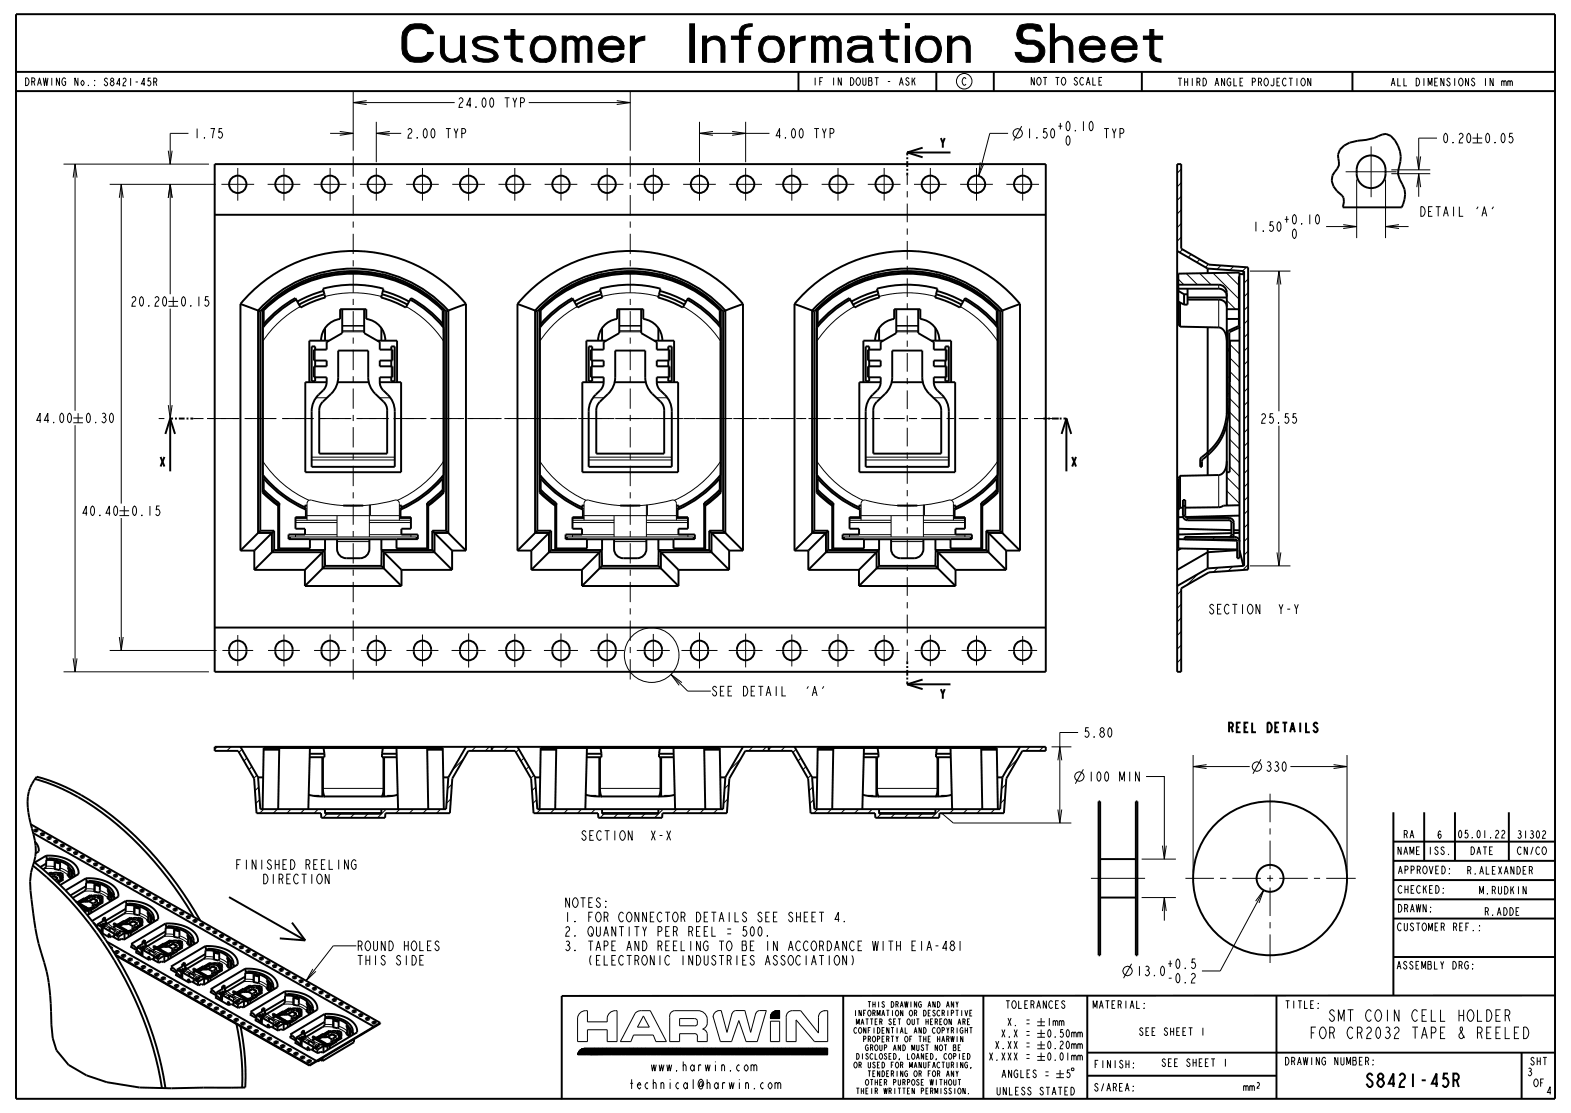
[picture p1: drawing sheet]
<svg xmlns="http://www.w3.org/2000/svg" width="408mm" height="289mm" viewBox="0 0 408 289" stroke-linecap="round" stroke-linejoin="round" font-family="sans-serif">
<defs><g id="words">
<g font-size="13">
<text x="77.4" y="16.2">Customer</text>
<text x="165.2" y="16.2">Information</text>
<text x="282.2" y="16.2">Sheet</text>
</g>
<text font-size="4.5" x="355" y="282.6">S8421-45R</text>
<g font-size="3.9">
<text x="345.6" y="265.5">SMT COIN CELL HOLDER</text>
<text x="340.7" y="270">FOR CR2032 TAPE</text>
<text x="378.8" y="270">&amp; REELED</text>
</g>
<g font-size="3.3">
<text x="118.8" y="27.9">24.00 TYP</text>
<text x="50.2" y="35.9">1.75</text>
<text x="105.5" y="35.9">2.00 TYP</text>
<text x="201.2" y="35.9">4.00 TYP</text>
<text x="266.6" y="35.9">1.50</text>
<text x="274.6" y="34">+0.10</text>
<text x="286.5" y="35.9">TYP</text>
<text x="276.5" y="37.8">0</text>
<text x="374.7" y="37.2">0.20</text>
<text x="385.7" y="37.2">0.05</text>
<text x="333.4" y="58.3">+0.10</text>
<text x="368.8" y="56.2">DETAIL 'A'</text>
<text x="325.4" y="60.2">1.50</text>
<text x="335.4" y="62">0</text>
<text x="33.8" y="79.6">20.20</text>
<text x="46.7" y="79.6">0.15</text>
<text x="9.1" y="109.9">44.00</text>
<text x="22" y="109.9">0.30</text>
<text x="327.4" y="110.1">25.55</text>
<text x="21" y="134.1">40.40</text>
<text x="34" y="134.1">0.15</text>
<text x="314.4" y="159.6">SECTION</text>
<text x="332.1" y="159.6">Y-Y</text>
<text x="184.7" y="180.9">SEE DETAIL</text>
<text x="208.1" y="180.9">' A'</text>
<text x="281.5" y="191.7">5.80</text>
<text x="318.9" y="190.4">REEL DETAILS</text>
<text x="282.6" y="203.1">100 MIN</text>
<text x="328.8" y="200.6">330</text>
<text x="151.3" y="218.5">SECTION</text>
<text x="169" y="218.5">X-X</text>
<text x="61.4" y="226">FINISHED REELING</text>
<text x="68.3" y="229.8">DIRECTION</text>
<text x="146.5" y="235.9">NOTES:</text>
<text x="146.5" y="239.7">1. FOR CONNECTOR DETAILS SEE SHEET 4.</text>
<text x="146.5" y="243.4">2. QUANTITY PER REEL = 500.</text>
<text x="92.6" y="247.2">ROUND HOLES</text>
<text x="92.6" y="250.9">THIS SIDE</text>
<text x="146.5" y="247.2">3. TAPE AND REELING TO BE IN ACCORDANCE WITH EIA-481</text>
<text x="152.4" y="250.9">(ELECTRONIC INDUSTRIES ASSOCIATION)</text>
<text x="303.1" y="251.8">+0.5</text>
<text x="295.1" y="253.7">13.0</text>
<text x="303.1" y="255.6">-0.2</text>
<text x="169.3" y="278.5">www.harwin.com</text>
<text x="163.4" y="283.1">technical@harwin.com</text>
</g>
<g font-size="2.6">
<text x="6.3" y="22.2">DRAWING No.: S8421-45R</text>
<text x="211.1" y="22.2">IF IN DOUBT - ASK</text>
<text x="249.9" y="22.2">C</text>
<text x="267.6" y="22.1">NOT TO SCALE</text>
<text x="305.9" y="22.3">THIRD ANGLE PROJECTION</text>
<text x="361.3" y="22.3">ALL DIMENSIONS IN mm</text>
<text x="364.6" y="217.9">RA</text>
<text x="373.4" y="218">6</text>
<text x="378.9" y="217.9">05.01.22</text>
<text x="394.2" y="218">31302</text>
<text x="363" y="222.2">NAME</text>
<text x="363.2" y="227.2">APPROVED:</text>
<text x="371" y="222.2">ISS.</text>
<text x="381.3" y="227.3">R.ALEXANDER</text>
<text x="382" y="222.2">DATE</text>
<text x="394.3" y="222.2">CN/CO</text>
<text x="363.2" y="232.3">CHECKED:</text>
<text x="384.4" y="232.5">M.RUDKIN</text>
<text x="363.1" y="237.2">DRAWN:</text>
<text x="385.8" y="238">R.ADDE</text>
<text x="363" y="242">CUSTOMER REF.:</text>
<text x="362.8" y="252">ASSEMBLY DRG:</text>
<text x="261.4" y="262.2">TOLERANCES</text>
<text x="283.8" y="262.2">MATERIAL:</text>
<text x="333.9" y="262.2">TITLE:</text>
<text x="260.1" y="269.7">X.X =</text>
<text x="261.7" y="266.7">X. =</text>
<text x="272" y="266.7">1mm</text>
<text x="272" y="269.7">0.50mm</text>
<text x="295.8" y="269.2">SEE SHEET 1</text>
<text x="257" y="275.7">X.XXX =</text>
<text x="258.5" y="272.7">X.XX =</text>
<text x="272" y="272.7">0.20mm</text>
<text x="272" y="275.7">0.01mm</text>
<text x="260.3" y="280.2">ANGLES =</text>
<text x="276.9" y="280.2">5</text>
<text x="284.2" y="277.7">FINISH:</text>
<text x="301.7" y="277.3">SEE SHEET 1</text>
<text x="333.7" y="276.9">DRAWING NUMBER:</text>
<text x="396.8" y="279.7">3</text>
<text x="397.6" y="276.9">SHT</text>
<text x="259" y="284.7">UNLESS STATED</text>
<text x="284.2" y="283.7">S/AREA:</text>
<text x="323" y="283.6">mm²</text>
<text x="398.5" y="282.5">OF</text>
<text x="401.8" y="284.5">4</text>
</g>
<g font-size="2">
<text x="225.7" y="261.9">THIS DRAWING AND ANY</text>
<text x="222.1" y="264.2">INFORMATION OR DESCRIPTIVE</text>
<text x="222.1" y="268.7">CONFIDENTIAL AND COPYRIGHT</text>
<text x="222.7" y="266.4">MATTER SET OUT HEREON ARE</text>
<text x="222.7" y="275.4">DISCLOSED, LOANED, COPIED</text>
<text x="224.5" y="270.9">PROPERTY OF THE HARWIN</text>
<text x="225.1" y="273.2">GROUP AND MUST NOT BE</text>
<text x="222.1" y="277.7">OR USED FOR MANUFACTURING,</text>
<text x="225.7" y="279.9">TENDERING OR FOR ANY</text>
<text x="222.7" y="284.4">THEIR WRITTEN PERMISSION.</text>
<text x="225.1" y="282.2">OTHER PURPOSE WITHOUT</text>
</g>
</g></defs>
<g fill="none" stroke="#000" stroke-width=".51">
<path d="M4.2 3.7h400v282h-400zM4.2 18.7h400M207.5 18.7v5M243.4 18.7v5M258.3 18.7v5M296.8 18.7v5M351.5 18.7v5M4.2 23.7h400M239.8 38.4l-4 1.2 4 1.3M244.5 35.9l.5 1.2v1.3M245.5 35.9l-.5 1.2M247 39.6h-11.2v.8"/>
<path d="M55.8 55.8h216M235.8 40.9v.5M235.8 41.9v1.5M235.8 43.9v.5M235.8 44.9v.7M306 42.7h1v21.9l7.2 4.2 10.2 .7v78.6l-10.2 .7-7.2 4.2v21.7h-1zM349 53.9a3.3 3.3 0 0 0-.2-3.1 6.3 6.3 0 0 1-2.7-3.8l.2-1.4 .6-.9a3 3 0 0 0 .9-3.5 3.7 3.7 0 0 1 3-4.1l2.1-.5a13.3 13.3 0 0 0 6.3-1.6l1-.2 1.3 .5a7.8 7.8 0 0 1 1.9 8.9v1.1l.4 1.3a6.5 6.5 0 0 1 .5 7.3M62.5 79a38.1 38.1 0 0 1 58.6 0M62.5 79v64.2M62.5 79l4.6 1.7M77 77.9a24 24 0 0 0-8.7 7.4v38.1a28.9 28.9 0 0 0 11.2 8.7v.4M84.1 75.6l-3.1 1.1-3.7 1.7"/>
<path d="M84.3 76.5l-3 1-3.6 1.7M84.5 71.7v-.5a32.9 32.9 0 0 0-16.8 9.8M84.5 77.1v.3M84.5 71.3a32.8 32.8 0 0 1 14.6 0M99.1 71.7v-.5a32.9 32.9 0 0 1 16.8 9.8M99.1 77.1v.3M99.3 76.5l3 1 3.6 1.7M99.5 75.6l3.9 1.4 2.9 1.4M106.6 77.9a24 24 0 0 1 8.7 7.4v38.1a28.9 28.9 0 0 1-11.2 8.7v.4M121.1 79l-4.6 1.7M121.1 79v64.2M134.5 79a38.1 38.1 0 0 1 58.6 0"/>
<path d="M134.5 79v64.2M134.5 79l4.6 1.7M149 77.9a24 24 0 0 0-8.7 7.4v38.1a28.9 28.9 0 0 0 11.2 8.7v.4M156.1 75.6l-3.1 1.1-3.7 1.7M156.3 76.5l-3 1-3.6 1.7M156.5 71.3a32.8 32.8 0 0 1 14.6 0M156.5 71.7v-.5a32.9 32.9 0 0 0-16.8 9.8M156.5 77.1v.3M171.1 71.7v-.5a32.9 32.9 0 0 1 16.8 9.8M171.1 77.1v.3M171.3 76.5l3 1 3.6 1.7M171.5 75.6l3.9 1.4 2.9 1.4"/>
<path d="M178.6 77.9a24 24 0 0 1 8.7 7.4v38.1a28.9 28.9 0 0 1-11.2 8.7v.4M193.1 79l-5.2 2M193.1 79v64.2M206.5 79a38.1 38.1 0 0 1 58.6 0M206.5 79v64.2M206.5 79l4.6 1.7M221 77.9a24 24 0 0 0-8.7 7.4v3.4M228.1 75.6l-3.1 1.1-3.7 1.7M228.3 76.5l-3 1-3.6 1.7M228.5 71.3a32.8 32.8 0 0 1 14.6 0M228.5 71.7v-.5a32.9 32.9 0 0 0-16.8 9.8M228.5 77.1v.3"/>
<path d="M243.1 71.7v-.5a32.9 32.9 0 0 1 16.8 9.8M243.1 77.1v.3M243.3 76.5l3 1 3.6 1.7M243.5 75.6l3.9 1.4 2.9 1.4M250.6 77.9a24 24 0 0 1 8.7 7.4v3.4M265.1 79l-4.6 1.7M265.1 79v64.2M306 79l.3 .1M306 65.3l7.9 4.5M306.3 74h10.5a2.1 2.1 0 0 1 2.1 2.1v31.6M306.3 75.1h10.5a2.07 2.07 0 0 1 2.1 2M306.3 75.6l1.5 .9"/>
<path d="M306.3 78.4l1.5 .8M306.7 78.7v6.2M307.8 76.5v2.7M307.8 76.5h.9M308.7 77.9h8.1a1.98 1.98 0 0 1 2.1 1.8M308.7 75.1v4.1h-.9M308.7 77.4h10.2M313.9 69.8v1.2M313.9 69.8l9.3 .7M322 77.4h.2M322.2 71.9h-.2v12.7l-2.8 1.4-.1 .3-.1 19.5a15.1 15.1 0 0 1-5.5 12.1M322.2 71.2l1 .1"/>
<path d="M323.2 70.5v.8M323.2 71.3h.2M323.2 70.5h.2v76.6h-.2M67.1 80.7v57.9h3.6v5h13.1v4.2h16v-4.2M67.1 80.7a33.5 33.5 0 0 1 49.4 0M67.1 80.7l.6 .3M67.7 81v57M68.3 80.6a33.4 33.4 0 0 1 47.1 0M68.3 80.6l.2 .1M68.3 80.6v47.5M68.5 84.2v.7M68.5 80.7v3.5"/>
<path d="M68.5 80.7a33.2 33.2 0 0 1 46.6 0M68.5 84.2a30.7 30.7 0 0 1 8.3-6.7l1.3 2.5a27.9 27.9 0 0 1 6.4-2.6l-.6-2.3a30.3 30.3 0 0 1 15.8 0l-.6 2.3a27.9 27.9 0 0 1 6.4 2.6l1.3-2.5a30.8 30.8 0 0 1 8.3 6.7M81.9 90.9v-.8h-.9v9h.9v-1M81.9 93.7v1.5M83.4 88.6a5.7 5.7 0 0 1 5-5.7v-2.5h6.8v2.5a5.7 5.7 0 0 1 5 5.7M84.5 85.3v3.3M84.9 99.4h-5.5v23.4h24.9v-23.4h-5.6M85.5 88.6h-5.1v10.8M87.8 99.4h8M89 80.4v6.2l-4.1 2.3v2h-3.3v2.8h3.3v1.5h-3.3v2.9h3.3v1.2M94.7 80.4v6.2l4 2.3v2h3.3v2.8h-3.3v1.5h3.3v2.9h-3.3v1.2M98.1 88.6h5.1v10.8"/>
<path d="M98.7 99.3l.2 1a5 5 0 0 0 1.9 2.3l1.2 1.7 .6 1.9v15.2h-21.6v-14.5a6.7 6.7 0 0 1 3-5.4l.7-1.2 .2-1M99.1 85.3v3.3M101.7 90.9v-.8h.9v9h-.9v-1M101.7 93.7v1.5M115.1 84.2v.7M115.1 80.7v3.5M115.4 80.6l-.3 .1M115.4 80.6v47.5M115.9 81v57M116.5 80.7l-.6 .3M116.5 80.7v57.9h-3.6v5h-13.1M139.1 80.7v57.9h3.6v5h13.1v4.2h16v-4.2"/>
<path d="M139.1 80.7a33.5 33.5 0 0 1 49.4 0v57.9h-3.6v5h-13.1M139.1 80.7l.6 .3M139.7 81v57M140.3 80.6a33.4 33.4 0 0 1 47.1 0M140.3 80.6l.2 .1M140.3 80.6v47.5M140.5 84.2v.7M140.5 80.7v3.5M140.5 80.7a33.2 33.2 0 0 1 46.6 0M140.5 84.2a30.7 30.7 0 0 1 8.3-6.7l1.3 2.5a27.9 27.9 0 0 1 6.4-2.6l-.6-2.3a30.3 30.3 0 0 1 15.8 0l-.6 2.3a27.9 27.9 0 0 1 6.4 2.6l1.3-2.5a30.8 30.8 0 0 1 8.3 6.7M153.9 90.9v-.8h-.9v9h.9v-1M153.9 93.7v1.5"/>
<path d="M155.4 88.6a5.7 5.7 0 0 1 5-5.7v-2.5h6.8v2.5a5.7 5.7 0 0 1 5 5.7M156.5 85.3v3.3M156.9 99.4h-5.5v23.4h24.9v-23.4h-5.6M157.5 88.6h-5.1v10.8M159.8 99.4h8M159.9 91.2h7.8v7.6l.6 1.9a11.6 11.6 0 0 0 3.4 3.8l.6 .7 .3 1.4v11.3h-17.6v-11.3l.3-1.4 .6-.7a11.6 11.6 0 0 0 3.4-3.8l.6-1.9zM161 80.4v6.2l-4.1 2.3v2h-3.3v2.8h3.3v1.5h-3.3v2.9h3.3v1.2M166.7 80.4v6.2l4 2.3v2h3.3v2.8h-3.3v1.5h3.3v2.9h-3.3v1.2M170.1 88.6h5.1v10.8M170.7 99.3l.2 1a5 5 0 0 0 1.9 2.3l1.2 1.7 .6 1.9v15.2h-21.6v-14.5a6.7 6.7 0 0 1 3-5.4l.6-.8 .3-1.4M171.1 85.3v3.3M173.7 90.9v-.8h.9v9h-.9v-1"/>
<path d="M173.7 93.7v1.5M187.1 84.2v.7M187.1 80.7v3.5M187.4 80.6l-.3 .1M187.4 80.6v47.5M187.9 81v57M211.1 80.7v57.9h3.6v5h13.1v4.2h16v-4.2M211.1 80.7a33.5 33.5 0 0 1 49.4 0M211.1 80.7l.6 .3M211.7 81v57M212.3 80.6a33.4 33.4 0 0 1 47.1 0M212.3 80.6l.2 .1"/>
<path d="M212.3 80.6v47.5M212.5 84.2v.7M212.5 80.7v3.5M212.5 80.7a33.2 33.2 0 0 1 46.6 0M212.5 84.2a30.7 30.7 0 0 1 8.3-6.7l1.3 2.5a27.9 27.9 0 0 1 6.4-2.6l-.6-2.3a30.3 30.3 0 0 1 15.8 0l-.6 2.3a27.9 27.9 0 0 1 6.4 2.6l1.3-2.5a30.7 30.7 0 0 1 8.3 6.7M225.9 90.9v-.8h-.9v9h.9v-1M225.9 93.7v1.5M227.4 88.6a5.7 5.7 0 0 1 5-5.7v-2.5h6.8v2.5a5.7 5.7 0 0 1 5 5.7M228.5 85.3v3.3M228.9 99.4h-5.5v23.4h24.9v-23.4h-5.6M229.5 88.6h-5.1v10.8M231.8 99.4h8"/>
<path d="M231.9 91.2h7.8v7.6l.6 1.9a11.6 11.6 0 0 0 3.4 3.8l.6 .7 .3 1.4v11.3h-17.6v-11.3l.3-1.4 .6-.7a11.6 11.6 0 0 0 3.4-3.8l.6-1.9zM233 80.4v6.2l-4.1 2.3v2h-3.3v2.8h3.3v1.5h-3.3v2.9h3.3v1.2M238.7 80.4v6.2l4 2.3v2h3.3v2.8h-3.3v1.5h3.3v2.9h-3.3v1.2M242.1 88.6h5.1v10.8M242.7 99.3l.2 1a5 5 0 0 0 1.9 2.3l1.2 1.7 .6 1.9v15.2h-21.6v-14.5a6.7 6.7 0 0 1 3-5.4l.6-.8 .3-1.4M243.1 85.3v3.3M245.7 90.9v-.8h.9v9h-.9v-1M245.7 93.7v1.5M259.1 84.2v.7M259.1 80.7v3.5M259.4 80.6l-.3 .1M259.4 80.6v47.5"/>
<path d="M259.9 81v57M260.5 80.7l-.6 .3M260.5 80.7v57.9h-3.6v5h-13.1M306.7 84.9l-.4-.7v-13l15.9-.3v74.2h-.6v-4.3l-.4-.5-13.3-.1v-.6h13.1a1.2 1.2 0 0 1 1.2 1.2M306.7 84.9l10.1 .2a2.9 2.9 0 0 1 2 3.4M313.9 85.1v32.5M318.9 99.4h.2M318.9 82.9h3.1M318.9 80.4h3.1M318.9 88.6h.2M319.1 91.2h.4M319.5 88.6h2.7"/>
<path d="M319.5 95.2h.2M319.5 90.9h.2M319.5 98.1h.2M319.5 93.7h.2M319.6 99.4v23.4h-.7M319.7 88.6v10.8h-.2M322.2 85l-.2 .2-2.5 1.3v19.3a16.2 16.2 0 0 1-5.1 12.1M41.7 118.8l1 2.5M42.7 118.8l-1 2.5M43 112.8l1.2-4 1.3 4M45 108.8h-.8v13.8M45.5 108.8h.5"/>
<path d="M46.5 108.8h1.5M48.5 108.8h.5M49.5 108.8h.7M99.7 104.5a11.6 11.6 0 0 1-3.4-3.8l-.6-1.9v-7.6h-7.8v7.6l-.6 1.9a11.6 11.6 0 0 1-3.4 3.8l-.6 .7-.3 1.4v11.3h17.6v-11.3l-.1-.9-.8-1.2M212.3 119.9v3.5a28.9 28.9 0 0 0 11.2 8.7v.4M259.3 119.9v3.5a28.9 28.9 0 0 1-11.2 8.7v.4M271.2 108.8h.7M271.9 108.8h.1M272.4 108.8h.5M273.4 108.8h1.5M274.9 108.8h.1M275.4 108.8h.5"/>
<path d="M275.9 112.8l1.3-4 1.2 4M276.4 108.8h.8v13.8M278.7 118.8l1 2.5M279.7 118.8l-1 2.5M313.5 117.9h.9M313.9 118.4v5.2M314.4 117.9l-1.9 1.6-.1 1.9h-.5l.1-2.1 1.5-1.4M318.9 110.3v21.1M318.9 119.9a3.2 3.2 0 0 1-2 3.6l-10.2 .2M67.7 138l-5.2 5.2M67.7 138h3.6M68.3 128.1l4 3.4"/>
<path d="M68.5 123.7v.7M68.5 128l4.1 3.4M68.5 128l-.2 .1M68.5 127.3l4.1 3.5M68.5 124.4a30.8 30.8 0 0 0 11 8.1M68.5 124.4v2.9M68.5 127.3v.7M71.3 138l-5.2 5.2M71.3 138v5M72.3 131.5v11.4M72.6 131.4l-.3 .1M72.6 130.8v.6"/>
<path d="M72.6 130.8v11.8M75.3 139.6v.6M76.8 134.7h3M79.5 132.5v2h-2.7v3h2.5v1.5h-4.3v1.2h5.6v2.4M79.8 131.5h-.6v.4M89.2 131.4h5.2M103.8 134.7h3M103.8 131.5h.6v.4M104.1 132.5v2h2.7v3h-2.5v1.5h4.3v1.2h-5.5v2.4M108.3 139.6v.6M111 130.8v.6M111 130.8v11.8"/>
<path d="M111 131.4l.3 .1M111.3 131.5v11.4M112.3 138v5M112.3 138h3.6M112.3 138l5.2 5.2M115.1 127.3l-4.1 3.5M115.1 127.3v.7M115.1 124.4v2.9M115.1 124.4a30.8 30.8 0 0 1-11 8.1M115.1 128l-4.1 3.4M115.1 128l.3 .1M115.1 123.7v.7"/>
<path d="M115.4 128.1l-4.1 3.4M115.9 138l5.2 5.2M139.7 138l-5.2 5.2M139.7 138h3.6M140.3 128.1l4 3.4M140.5 123.7v.7M140.5 128l4.1 3.4M140.5 128l-.2 .1M140.5 127.3l4.1 3.5M140.5 124.4a30.8 30.8 0 0 0 11 8.1M140.5 124.4v2.9M140.5 127.3v.7"/>
<path d="M143.3 138l-5.2 5.2M143.3 138v5M144.3 131.5v11.4M144.6 131.4l-.3 .1M144.6 130.8v.6M144.6 130.8v11.8M147.3 139.6v.6M148.8 134.7h3M151.5 132.5v2h-2.7v3h2.5v1.5h-4.3v1.2h5.6v2.4M151.8 131.5h-.6v.4M161.2 131.4h5.2M175.8 134.7h3"/>
<path d="M175.8 131.5h.6v.4M176.1 132.5v2h2.7v3h-2.5v1.5h4.3v1.2h-5.5v2.4M180.3 139.6v.6M183 130.8v.6M183 130.8v11.8M183 131.4l.3 .1M183.3 131.5v11.4M184.3 138l5.2 5.2M184.3 138h3.6M184.3 138v5M187.1 127.3l-4.1 3.5M187.1 124.4a30.8 30.8 0 0 1-11 8.1"/>
<path d="M187.1 127.3v.7M187.1 124.4v2.9M187.1 128l-4.1 3.4M187.1 128l.3 .1M187.1 123.7v.7M187.4 128.1l-4.1 3.4M187.9 138l5.2 5.2M211.7 138l-5.2 5.2M211.7 138h3.6M212.3 128.1l4 3.4M212.5 123.7v.7M212.5 128l4.1 3.4"/>
<path d="M212.5 128l-.2 .1M212.5 127.3l4.1 3.5M212.5 124.4a30.8 30.8 0 0 0 11 8.1M212.5 124.4v2.9M212.5 127.3v.7M215.3 138l-5.2 5.2M215.3 138v5M216.3 131.5v11.4M216.6 131.4l-.3 .1M216.6 130.8v.6M216.6 130.8v11.8M219.3 139.6v.6"/>
<path d="M220.8 134.7h3M223.5 132.5v2h-2.7v3h2.5v1.5h-4.3v1.2h5.6v2.4M223.8 131.5h-.6v.4M233.2 131.4h5.2M247.8 134.7h3M247.8 131.5h.6v.4M248.1 132.5v2h2.7v3h-2.5v1.5h4.3v1.2h-5.5v2.4M252.3 139.6v.6M255 130.8v.6M255 130.8v11.8M255 131.4l.3 .1M255.3 131.5v11.4"/>
<path d="M256.3 138l5.2 5.2M256.3 138h3.6M256.3 138v5M259.1 127.3l-4.1 3.5M259.1 127.3v.7M259.1 124.4v2.9M259.1 124.4a30.8 30.8 0 0 1-11 8.1M259.1 128l-4.1 3.4M259.1 128l.3 .1M259.1 123.7v.7M259.4 128.1l-4.1 3.4M259.9 138l5.2 5.2"/>
<path d="M306.3 137.5l13.8 .3M306.7 132l-.4 .5M306.7 123.7v8.3M306.7 123.7l-.4 .7v18.2l15.3 .3M307.5 131.5h.6M307.5 134.1a1.2 1.2 0 0 0 1.2 1.2h11l.4 .6v3.1l-.2 .4-.4 .2M307.5 132h-.8M307.5 134.1h.6M307.5 134.1v-4.1h.6v4.1M307.5 134.4l-1.2 .1M308.1 134.1l.1 .4 .5 .2h10.8a1.2 1.2 0 0 1 1.2 1.2v3.1l-.2 .6M320.1 138.6l-13.8 .4"/>
<path d="M320.7 137.8l1.5 .1M322.2 134.1l-14 .3M322.2 138.6h-1.5M322.2 131.4l-4.3 .1-1.1 .4-8.7 .1M62.5 143.2h3.6M66.1 148.2h13.2M66.1 143.2v5M71.3 143l-5.2 5.2M72.6 142.6h8M72.6 142.6l-.3 .3M79.3 152.4h25.1M79.3 148.2v4.2"/>
<path d="M80.6 140.2h22.5M80.6 142.6l-.5 .3h-7.8M84.5 147.1l-5.2 5.3M84.5 147.1l-.1-4.1-5.1 5.2M84.5 140.2v2.8h-13.2M84.5 147.1h14.6M87.6 140.2a4.8 4.8 0 0 0 .5 4 2.4 2.4 0 0 0 1.9 .9h3.6a2.4 2.4 0 0 0 2.4-2.4v-2.5M99.1 140.2v2.8M99.1 143h13.2M99.1 143l.7 .6M99.1 147.1l5.3 5.3M99.2 143l-.1 4.1"/>
<path d="M99.8 143.6l4.6 4.6M103.1 142.6h7.9M103.1 142.6l.4 .3h7.8M104.4 148.2h13.1M104.4 148.2v4.2M111 142.6l.3 .3M112.3 143l5.2 5.2M117.5 143.2h3.6M117.5 143.2v5M134.5 143.2h3.6M138.1 148.2h13.2M138.1 143.2v5"/>
<path d="M143.3 143l-5.2 5.2M144.6 142.6h8M144.6 142.6l-.3 .3M151.3 152.4h25.1M151.3 148.2v4.2M152.6 140.2h22.5M152.6 142.6l-.5 .3h-7.8M156.5 147.1l-5.2 5.3M156.5 147.1h14.6M156.5 140.2v2.8h-13.2M156.5 147.1l-.1-4.1-5.1 5.2M159.6 140.2a4.8 4.8 0 0 0 .5 4 2.4 2.4 0 0 0 1.9 .9h3.6a2.4 2.4 0 0 0 2.4-2.4v-2.5"/>
<path d="M171.1 143h13.2M171.1 140.2v2.8M171.1 143l.7 .6M171.1 147.1l5.3 5.3M171.2 143l-.1 4.1M171.8 143.6l4.6 4.6M175.1 142.6h7.9M175.1 142.6l.4 .3h7.8M176.4 148.2h13.1M176.4 148.2v4.2M183 142.6l.3 .3M184.3 143l5.2 5.2"/>
<path d="M189.5 143.2h3.6M189.5 143.2v5M206.5 143.2h3.6M210.1 148.2h13.2M210.1 143.2v5M215.3 143l-5.2 5.2M216.6 142.6h8M216.6 142.6l-.3 .3M223.3 152.4h25.1M223.3 148.2v4.2M224.6 140.2h22.5M224.6 142.6l-.5 .3h-7.8"/>
<path d="M228.5 147.1l-5.2 5.3M228.5 147.1h14.6M228.5 140.2v2.8h-13.2M228.5 147.1l-.1-4.1-5.1 5.2M231.6 140.2a4.8 4.8 0 0 0 .5 4 2.4 2.4 0 0 0 1.9 .9h3.6a2.4 2.4 0 0 0 2.4-2.4v-2.5M243.1 143h13.2M243.1 140.2v2.8M243.1 143l.7 .6M243.1 147.1l5.3 5.3M243.2 143l-.1 4.1M243.8 143.6l4.6 4.6M247.1 142.6h7.9"/>
<path d="M247.1 142.6l.4 .3h7.8M248.4 148.2h13.1M248.4 148.2v4.2M255 142.6l.3 .3M256.3 143l5.2 5.2M261.5 143.2h3.6M261.5 143.2v5M306.3 140.2l15.2 .4M306.9 142.6l-.9 .6M313.9 142.7v5.1M313.9 147.8l-7.9 4.6M321.6 143l-7.7 .6-7.9 4.6"/>
<path d="M322.1 140.6h.1M322.2 143l1 4.1M323.2 147.1l-9.3 .7M55.8 163.2h216M235.8 177.2v.7h11.2M235.8 171.9v.8M235.8 173.2v.5M235.8 174.2v1.5M235.8 176.2v.5M239.8 176.7l-4 1.2 4 1.3M244.5 179.2l.5 1.2v1.3M245.5 179.2l-.5 1.2"/>
<path d="M55.8 194.2h216v1h-6.1l-4.1 7.2-.7 9h-16.7l-.1 1.2h-16.6l-.1-1.2h-16.7l-.7-9-4.1-7.2h-12.2l-4.1 7.2-.7 9h-16.7l-.1 1.2h-16.6l-.1-1.2h-16.7l-.7-9-4.1-7.2h-12.2l-4.1 7.2-.7 9h-16.7l-.1 1.2h-16.6l-.1-1.2h-16.7l-.7-9-4.1-7.2h-6.1zM62.5 194.2l4.6 7.9M68.5 194.9h4.1M72.6 194.5l-.3 15.9M80.5 196h3.8M80.6 194.5l-.5 15.9M83.8 196.9v10.2M83.9 196.9v8.5l.2 1.2 .4 .5M84.1 194.5l.2 1.5M84.3 196v.9h-3.8M99.3 196v.9h3.8M99.3 196h3.8"/>
<path d="M99.5 194.5l-.2 1.5M99.7 196.9v8.5l-.2 1.2-.4 .5M99.8 196.9v10.2M103.1 194.5l.4 15.9M111 194.5l.3 15.9M111 194.9h4.1M121.1 194.2l-4.6 7.9M127.8 194.2v1M134.5 194.2l4.6 7.9M140.5 194.9h4.1M144.6 194.5l-.3 15.9M152.5 196h3.8"/>
<path d="M152.6 194.5l-.5 15.9M155.8 196.9v10.2M155.9 196.9v8.5l.2 1.2 .4 .5M156.1 194.5l.2 1.5M156.3 196v.9h-3.8M171.3 196v.9h3.8M171.3 196h3.8M171.5 194.5l-.2 1.5M171.7 196.9v8.5l-.2 1.2-.4 .5M171.8 196.9v10.2M175.1 194.5l.4 15.9M183 194.5l.3 15.9"/>
<path d="M183 194.9h4.1M193.1 194.2l-4.6 7.9M199.8 194.2v1M206.5 194.2l4.6 7.9M212.5 194.9h4.1M216.6 194.5l-.3 15.9M224.5 196h3.8M224.6 194.5l-.5 15.9M227.8 196.9v10.2M227.9 196.9v8.5l.2 1.2 .4 .5M228.1 194.5l.2 1.5M228.3 196v.9h-3.8"/>
<path d="M243.3 196v.9h3.8M243.3 196h3.8M243.5 194.5l-.2 1.5M243.7 196.9v8.5l-.2 1.2-.4 .5M243.8 196.9v10.2M247.1 194.5l.4 15.9M255 194.5l.3 15.9M255 194.9h4.1M265.1 194.2l-4.6 7.9-.6 8.3h-48.2l-.6-8.3M8.7 216.6l88.4 50.3M9.1 218.9l.7 1 .3 1.1v.4l-.8 .5M9.5 201.9a10.6 10.6 0 0 0-2.1 9.4l.5 2.7a21 21 0 0 1 1.3 8.7l-.3 1.4a16.9 16.9 0 0 0-.7 9.8 79.5 79.5 0 0 0 3.9 18.8l.9 6.2 .4 7.6 .3 3.4 1 3.2 3.1 3.8 4.7 2.7 5.3 1.8 8.5 1.4 8.3 .2 19.1-.2"/>
<path d="M67.1 202.1h1.3M67.1 202.1l.6 8.3h48.2l.6-8.3M68.3 210.4l.2-15.9h46.6l.3 15.9M80.2 206.6l1.6 .4 2.3 .1h15.8l3.5-.5M81.6 206.9l1.4 .2M84.5 210.4v1.2h14.6v-1.2M84.5 211.4h14.6M102 206.9l-1.4 .2M115.2 202.1h1.3M139.1 202.1h1.3M139.1 202.1l.6 8.3h48.2l.6-8.3M140.3 210.4l.2-15.9h46.6l.3 15.9"/>
<path d="M152.2 206.6l1.6 .4 2.3 .1h15.8l3.5-.5M153.6 206.9l1.4 .2M156.5 210.4v1.2h14.6v-1.2M156.5 211.4h14.6M174 206.9l-1.4 .2M187.2 202.1h1.3M211.1 202.1h1.3M212.3 210.4l.2-15.9h46.6l.3 15.9M224.2 206.6l1.6 .4 2.3 .1h15.8l3.5-.5M225.6 206.9l1.4 .2M228.5 210.4v1.2h14.6v-1.2M228.5 211.4h14.6"/>
<path d="M246 206.9l-1.4 .2M259.2 202.1h1.3M362.2 218.8h42M362.2 211.2v47.6M370.2 211.2v12.6M378.2 211.2v12.6M392.2 211.2v12.6M12 222.5a8.8 8.8 0 0 1 8.1 3.1l.3 .8v.9l-4.8 2.8M12 222.5l.2 .9M12 222.5l-3 1.8M12 224.5l-1.5 .9M12 223.6l2.2 .1"/>
<path d="M12 223.6l-.1 1.7-.7 .7M12.1 223.5l.5-.3a6.8 6.8 0 0 1 6.6 3.1l.1 .7M12.1 223.5h1.7l.4 .2M12.1 223.5l-.1 .1M12.9 227.5l.2 .2M13.1 227.2h.1M13.1 227.1v.1M13.1 227.1l-.4 .3M13.1 227.1l.1 .1M13.1 227.2l.4 .2 .3-.1 1 .1 .8 .4M13.2 227l.6 .3M13.2 227l-.6 .3"/>
<path d="M13.2 226.8v.2M13.2 226.8l-.6 .4M13.2 226.8l.5 .3M13.7 227.1v.1M13.9 227.8l1.1 .6M13.9 227.8l-.4 .2M13.9 227.7v.1M13.9 227.7l-.5 .3M13.9 227.7l1.2 .6-.8 .5M14.1 225.9h.1M14.2 224l-.1 .2 1.4 .3M14.2 224l1.3 .3"/>
<path d="M14.2 223.7v.3M14.2 223.7l1.4 .3M14.2 225.3l-.1 .6M14.2 224.2v1.8M14.8 229.3l.2 .2M15.1 227.5l.1 .1M15.1 228.9l.5 .3v-.1M15.1 228.9l-.1 .1M15.1 228.8l.5 .3M15.1 228.8l-.2 .1 .5 .3M15.1 228.8v.1M15.2 227l-.8-.1-.7 .2"/>
<path d="M15.2 227v.6M15.4 229.2v.2M15.5 224.3v.2M15.5 226.8v.5l.6 .4M15.5 226.8l-.3 .2M15.5 226.8l1 .6-.4 .2M15.5 227.3l-.3 .3M15.6 224l-.1 .3M15.6 227.9h.1M15.6 229.1l-.2 .1M15.6 227.9l.1 .3M15.6 227.4l-.4 .2"/>
<path d="M15.6 227.8l.2 .6M15.6 227.8h.1M15.6 227.8l.2 .4M15.6 224.3l-.1 .2M15.6 224h.1M15.6 224l-.2 2.2-1.3-.3M15.6 224l1.5 .6 .7 .7M15.7 228.2h.1M15.8 228.2h.1M15.8 228.5l-.2 .1M15.8 228.4l.6 .4M15.8 228.4l-.3 .2 .5 .3"/>
<path d="M15.8 228.4v.1M16 228.9v.1M16.1 228.4v.2M16.1 228.4l.4 .3-1.4 .8M16.1 228.8l.1 .1M16.1 228.8v.2M16.1 228.8l-.1 .1M16.1 228l-.4 .2M16.1 227.6l.3 .4-.3 .4M16.1 227.6l.2 .7M17.5 227.4h.1M17.6 225.6l.6 .9"/>
<path d="M17.6 225.6l.6 .7M17.8 225.3l.6 .8M17.8 225.3l-.2 .3M17.9 226v1l-.4 .4M18 227.8h-.2M18 227.8l.2 .3M18 226.1v1.7M18.2 226.3v.2M18.4 226.1l-.2 .2M18.5 226.4l-.3 .1M18.5 226.1l.2 1.3M18.5 226.1l-.1 1.8a.35 .35 0 0 1-.4 .2 .35 .35 0 0 1-.3-.4l-.2-.3"/>
<path d="M18.6 226l-.2 .1M18.6 226l.2 1.3M18.6 226l-.1 .1M18.7 227.4v.9M18.8 227.3l-.1 .1M19.3 227v.9M19.3 227l-.5 .3M19.3 227.3l.2 .5M19.6 234.3l2.9 1.7M20.3 235l1.9 1.1M20.4 235.2l1.8 1M21.4 236.3l2.2 .2"/>
<path d="M21.9 233.6l.7 .4M21.9 233.6l-1.5 .9M21.9 233.5l.2 .1M21.9 233.5v.1M21.9 233.5l-1.7 1.1M22.1 233.6v.1M22.1 236.7h1.1M22.1 236.7l-.3 .1M22.1 236.7l-.1 .1h1.1M22.2 236.1v.1M22.3 228.4a8.8 8.8 0 0 1 8.1 3l.3 .9 .1 .8-8.1 4.8M22.3 228.4l-5.3 3.1"/>
<path d="M22.3 228.4l.2 .9M22.3 230.4l-4 2.4M22.4 229.5l2.1 .1M22.4 229.5l-.1 1.6-.2 .4-3.2 2M22.4 236.1l-.2 .1M22.4 236.1l.3 .2M22.4 233.7h.1M22.4 233.7l.5 .2-2.9 .6M22.5 233.7l.3 .2M22.5 236.1h-.1M22.5 236.1h.1M22.5 236.1l.2 .2"/>
<path d="M22.5 233.7l-.2 .1M22.5 229.3l.5-.3a6.8 6.8 0 0 1 6.5 3.2l.2 .6M22.5 229.3l1.6 .1 .4 .2M22.5 229.3l-.1 .2M22.5 236l-.3 .1M22.8 233.4l.5 .3 .2-.2-.5-.2v.1M23 233.4h.1M23.1 233.4l.3 .2M23.1 236.8v.9M23.1 233.4l-.2 .1M23.1 234.3l1.1 .7M23.2 236.7l-.1 .1"/>
<path d="M23.4 233.1h.1M23.4 233v.1M23.4 233l-1.2 .8M23.4 233l.1 .1M23.5 233.1l.4 .2 .3-.2 .9 .2M23.6 232.8l.5 .4M23.6 232.8l-1.5 .9M23.6 232.7v.1M23.6 232.7l-1.5 .9M23.6 232.7l.4 .3M23.6 236.5l.1 .9M23.6 236.5l-.4 .2"/>
<path d="M24 233v.1M24.1 235.3v.1M24.1 235.3v.4M24.1 235.7l-.7 .4h-.7M24.1 235.7h.1M24.1 235.6v.1M24.2 239.8h.1M24.2 234.9l-.1 .4M24.3 239.8l-.1 .1M24.3 239.8l1 1M24.3 233.6l1 .6M24.3 233.6l-1.3 .8h-1.4l-1.1 .4"/>
<path d="M24.3 233.6l-1.3 .7-1.3 .1-1.4 .3M24.3 233.6h.1M24.3 233.6l1.1 .6-1.2 .7M24.5 229.9v.2l1.3 .3M24.5 229.9l1.3 .3M24.5 235.7l-.3 .3-.8 .3-.9-.3M24.5 235.4v.2M24.5 235.7h.1M24.5 235.7l-.2 .4-.6 .2h-1M24.5 235.6v.1M24.5 229.6v.3M24.5 229.6l1.4 .3"/>
<path d="M24.6 230.1l-.2 1.7 1.3 .3M24.6 230.1v1.7M24.7 235.2l.7 .4M24.7 235.2l-.2 .2M24.9 235.1l.4 .3v.2M24.9 235.1l-.2 .1M24.9 235l.4 .3M24.9 235l-.4 .4M24.9 235v.1M25.1 233.3l.9 .4M25.1 233.3h.1M25.3 235.4l-.1 .1"/>
<path d="M25.3 235.5h.1M25.3 235.5l.2 .1-1.8 1M25.3 235.3v.2M25.4 233.4h.1M25.5 234.7l-.2 .1M25.5 234.7l.4 .3M25.5 234.7l-.2 .1 .4 .3M25.5 234.7h.1M25.5 232.9l-.7-.1-.8 .2M25.5 232.9v.5M25.7 235.1v.1M25.7 232.1h.1"/>
<path d="M25.8 230.2v.2M25.8 233.2l.7 .4M25.8 232.7v.5M25.8 232.7l-.3 .2M25.8 232.7l1 .5-.3 .3M25.9 233.2l-.4 .2M25.9 235h.1M25.9 229.9l-.1 .3M25.9 233.8h.1M25.9 235l-.2 .1M25.9 233.8l.2 .3M25.9 233.2l-.4 .3"/>
<path d="M25.9 233.7l.2 .6M26 233.7h.1M26 233.7l.1 .4M26 230.2l-.2 .2M26 229.8l-.1 1.8-.2 .5M26 229.8l-.1 .1M26 229.8l1.5 .7 .6 .7M26.1 234.1h.1M26.2 234.1h.1M26.1 234.3l.6 .3M26.1 234.3l-.2 .1 .4 .4M26.1 234.3l-.2 .2"/>
<path d="M26.3 234.8v.1M26.4 234.3v.2M26.4 234.3l.4 .3-1.5 .9M26.4 234.7l.1 .1M26.4 234.7v.1M26.4 234.7l-.1 .1M26.5 233.9l-.4 .2M26.5 233.9l-.3 .2M26.5 233.5l.2 .4-.3 .4M26.5 233.5l.1 .6M26.7 238.9l.1 .6M26.7 238.9v.6"/>
<path d="M26.8 238.8l-.1 .1M26.8 238.8l.1 .6-1.6 1M27.2 238.5l.1 .8 .4 .8M27.2 238.5l-.4 .3M27.2 238.5h.1M27.3 238.5v.1M27.3 238.6h.1M27.3 238.6l.1 .8 .3 .7M27.3 238.6v.5M28 231.4l.5 1M28 231.4l.5 .8M28.1 231.2l.6 .7"/>
<path d="M28.1 231.2l-.1 .2M28.2 231.9l-.1 1.2a.33 .33 0 0 0-.2 .3 .33 .33 0 0 0 .3 .3 .34 .34 0 0 0 .3 .3 .34 .34 0 0 0 .3-.4v-1.6M28.3 233.7h-.1M28.3 233.7l.3 .3M28.3 232v1.7M28.5 232.2v.2M28.7 231.9l-.2 .3M28.8 232.3l-.3 .1M28.8 232l.3 1.3M28.9 231.9h-.2M28.9 231.9l-.1 .1M28.9 231.9l.3 1.2"/>
<path d="M29.1 233.3v.9M29.2 233.1l-.1 .2M29.7 232.8v1M29.7 232.8l-.5 .3M29.7 233.2l.1 .5M32.2 239.5l.8 .4M32.2 239.5l-1.5 .9M32.3 239.4l.1 .1M32.3 239.4l-.1 .1M32.3 239.4l-1.8 1M32.7 234.2a8.8 8.8 0 0 1 8 3.1l.4 .9v.8l-8.9 5.3-.5-.3-.7 .5-1.9-1.1-.6 .3-2.4-1.3M32.7 234.2l-8.8 5.3"/>
<path d="M32.7 234.2l.2 1M32.7 236.3l-5.3 3.1M32.7 235.3l2.2 .1M32.7 235.3l-.1 1.7-.2 .4-4.7 2.8M32.8 239.5l-.1 .2M32.8 239.5l.4 .3-2.8 .6M32.8 239.6v.1M32.8 239.6h.1M32.8 239.6l.4 .2M32.8 239.6l-.1 .1M32.8 235.2l.5-.3a6.8 6.8 0 0 1 6.6 3.2l.1 .6M32.8 235.2l1.7 .1 .4 .1"/>
<path d="M32.8 235.2l-.1 .1M33.4 239.2v.1M33.4 239.2h.1M33.4 239.3h.1M33.4 239.2l.4 .3M33.4 239.2l.4 .2-.2 .1-.4-.2-.4 .2M33.4 239.3h-.1M33.8 238.9l-.4 .3M33.8 238.9h.1M33.8 238.9l-1.3 .7M33.8 238.9l.1 .1M33.8 238.9l.4 .3 .3-.2 1 .1"/>
<path d="M33.9 238.7l.6 .3M33.9 238.7l-1.5 .8M33.9 238.6v.1M33.9 238.6l-1.5 .9M33.9 238.6l.4 .2M34.3 238.8v.2M34.6 239.5l1.1 .6M34.6 239.5l-1.1 .7M34.6 239.5l-1.2 .7h-1.4l-1.3 .4M34.6 239.5h.1M34.6 239.5l1.1 .6-1.1 .7-.2 .4M34.8 237.7h.1"/>
<path d="M34.8 235.8v.1l1.4 .4M34.8 235.8l1.4 .3M34.9 235.4l-.1 .4M34.9 235.4l1.3 .4M34.9 235.9l-.1 1.8M34.9 236v1.7M35.5 239.1h.1M35.5 239.1l.8 .5M35.7 239.3h.1M35.8 238.8l-.7-.2-.8 .2M35.8 238.8v.5M36.2 236.1v.2"/>
<path d="M36.2 238.6v.5l.6 .3M36.2 238.6l-.4 .2M36.2 238.6l1 .5-.4 .2M36.2 239.1l-.4 .2M36.2 235.8v.3M36.3 239.7h.1M36.3 239.7l.1 .3M36.3 239.1l-.4 .3M36.3 239.6l.2 .5M36.3 239.6l.2 .3M36.3 236.1l-.1 .2M36.3 235.7l-.1 .1"/>
<path d="M36.3 235.7l-.2 2.2-1.3-.2M36.3 235.7l1.5 .7 .7 .6M36.4 240h.1M36.5 239.9h.1M36.5 239.9l.3-.1zM36.8 239.3l.3 .5-.4 .4M36.8 239.3l.2 .7M38.3 237.3l.6 .9M38.3 237.3l.6 .8M38.5 237l.6 .8M38.5 237l-.2 .3M38.6 237.8l-.1 1.2a.33 .33 0 0 0-.3 .3 .33 .33 0 0 0 .3 .3l.2 .3"/>
<path d="M38.7 239.5l-.2 .1M38.7 239.5l.2 .3M38.7 237.9v1.6M38.8 239.9h-.1M38.9 238.1v.1M39.1 237.8l-.2 .3M39.2 238.2h-.3M39.2 237.9l.2 1.2M39.2 237.9v1.7l-.4 .3M39.3 237.8h-.2M39.3 237.8l-.1 .1M39.3 237.8l.2 1.2"/>
<path d="M39.4 239.1v.9M39.5 239l-.1 .1M40 238.7v1M40 238.7l-.5 .3M40 239l.2 .6M59.5 233.2l19.8 11.3M75.9 239.9l3.4 4.6M362.2 238.8h42M362.2 233.8h42M362.2 228.8h42M362.2 223.8h42M25.2 241.2l.3 .1"/>
<path d="M25.3 240.7l-.1 .1M25.3 240.4l1.1 .6M25.3 240.4l-.1 .8M25.5 241.3l1.2 1.3M25.5 241.3l-.1 .1M26.1 240.3l.6 .3M26.1 240.3v.2M26.1 240.3l-.1 .1 .8 .4M26.4 241v1.2M26.7 240.6v.2M26.7 241.1l3.1 1.7M26.7 242.6l.1 .2"/>
<path d="M26.7 242.6l-.1 .1M26.8 240.8l-.1 1.7M26.8 240.8l-.4 .2M26.9 240.8l.4 .1M27 240.5l-.1 .6M27 240.5l-.3 .1M27 240.1v.7M27 240.1l-.4 .2 .4 .2M27 240.1l.4 .2M27.4 240.3v.3M27.7 240.1h.1M27.7 240.1l-.3 .2"/>
<path d="M27.7 240.1v.2M27.8 244.8l54.3 31M28.6 241.2l-.1 .8M28.6 241.2l1.2 .6M28.6 241.1v.1M29.4 240.2l.4-.1 3.1 1.7M29.4 240.2l3.1 1.8M29.4 240.2l3.1 1.9M29.7 242.9l1.1 .6M29.7 242.9v.8M30.1 240.7l-.7 .4M30.2 240.7l-.7 .5"/>
<path d="M30.3 242.7l.7 .3-.2 .1-.8-.4-.3 .2M30.3 242.7l.1 .2M30.8 243.5v.9M30.9 242.3l.3-.2 2.7 .2M30.9 242.3l.1 .4M30.9 242.3l.4 .2-.4 .2-.3-.2-.3 .2M30.9 242.5v.2M31.4 242.1v.1M32.4 242.7v1.5M32.4 242.7h1M32.4 242.5l-1.6 1M32.4 242.5l1.1 .1"/>
<path d="M32.4 242.5v.2M32.5 242v.1M32.7 242l-.2 .1M32.7 242l.4 .1M32.8 241.9v.1M32.8 241.9l-.1 .1M32.8 242l.3 .1M32.9 241.8l-.4 .2M32.9 241.8v.1M33.4 242.7v.9M33.4 240.2l1.2 .6M33.5 240.2l-1.5 .1-1.2 .4"/>
<path d="M33.5 242.6l-.1 .1M33.9 242.3l-.4 .3M33.9 242.3l.1 .1M34 242.4h.1M34 242.4v.8M34.4 241.2h.1M34.4 241.2l.1 .4M34.5 241.6l-.8 .4h-.7M34.5 241.6h.1M34.5 241.5h.1M34.5 241.5v.1M34.6 245.7l-.7 .4 1.9 1.1"/>
<path d="M34.6 245.7l1 1M34.9 241.6l-.3 .3-.8 .3-.9-.3M34.9 241.3h.1M34.9 241.3v.1M34.9 241.6l-.2 .3-.6 .3-1-.1M34.9 241.6h.1M34.9 241.4v.1M34.9 241.5v.1M35 241.1l.7 .4M35 241.1l-.1 .1M35.2 240.9l.5 .4M35.2 240.9l-.3 .4"/>
<path d="M35.2 240.9l-.2 .2M35.6 246.6h-.1M35.6 246.3l1.2 .6M35.6 246.3v.8M35.6 241.2l.2 .2-1.8 1.1M35.7 241.2l-.2 .1M35.7 241.3v.2M35.8 247.2l1.3 1.3M35.8 240.6l-.1 .1M35.8 240.6l.4 .3M35.8 240.5l.5 .4M35.8 240.5l-.2 .2 .5 .3"/>
<path d="M35.8 240.5v.1M36.1 241v.1M36.2 240.9h.1M36.3 240.9l-.2 .1M36.3 240.9v.1M36.5 246.2l.6 .3M36.5 246.2v.1M36.5 246.2l-.2 .1 .8 .4M36.5 240.2l-.2 .1M36.5 240.2l.6 .3M36.5 240.1l-.3 .2 .5 .3M36.5 240.1v.1"/>
<path d="M36.7 240.6v.1M36.7 240.2v.1M36.7 240.2l.5 .3-1.6 .9M36.8 240.6h.1M36.8 240.6v.1M36.8 240.6h-.1M36.8 246.9l-.1 1.2M37.1 244.8l.1 .5M37.1 244.8v.6M37.1 246.5v.2M37.1 247l3 1.7M37.1 248.5v.1"/>
<path d="M37.1 248.5l-.1 .1M37.1 246.7l-.1 1.7M37.1 246.7l-.3 .2M37.2 244.7l-.1 .1M37.2 244.7l.1 .6-1.7 1M37.3 246.4v.6M37.3 246.4l-.2 .1M37.3 246.6l.4 .2M37.3 246.6v.1M37.4 245.9v.7M37.4 245.9l-.5 .3 .4 .2M37.4 245.9l.3 .3"/>
<path d="M37.6 244.4v.8l.4 .8M37.6 244.4l-.4 .3M37.6 244.4h.1M37.7 244.4v.8l.4 .8M37.7 244.4v.5M37.7 246.2v.2M38 246h.1M38 246l-.3 .2M38.1 246v.2M39 247.1l-.1 .8M39 247.1l1.1 .6M39 247v.1"/>
<path d="M39.8 246.1l3.1 1.9M39.8 246.1l.3-.1 3.1 1.7M39.8 246.1l3.1 1.8M40 248.7l1.1 .7M40 248.7v.9M40.4 246.6l-.7 .4M40.5 246.6l-.7 .4M40.7 248.5l.6 .4-.2 .1-.8-.5-.3 .2M40.7 248.5v.2M41.1 249.4v.8M41.3 248.2l.3-.2 2.7 .2M41.3 248.2v.4"/>
<path d="M41.3 248.2l.4 .2-.5 .2-.3-.2-.2 .1M41.3 248.4l-.1 .2M41.8 248h.1M42.6 245.4l.7 .4M42.6 245.4l-1.5 .9M42.6 245.3l.1 .1M42.6 245.3v.1M42.6 245.3l-1.7 1M42.7 248.5l1.1 .1M42.7 248.5v1.6M42.8 248.4l-1.7 1M42.8 248.4l1 .1"/>
<path d="M42.8 248.4l-.1 .1M42.9 247.9v.1M43 240.1a8.8 8.8 0 0 1 8.1 3.1l.3 .8v.9l-8.9 5.3-.5-.3-.7 .4-1.9-1-.6 .3-3.6-2 .6-.4M43 240.1l-8.9 5.3 .5 .3M43 240.1l.2 .9M43 242.2l-5.3 3.1M43.1 241.2l2.1 .1M43.1 241.2l-.1 1.7-.3 .4-4.6 2.8M43.1 247.8l-.2 .2M43.1 247.8l.3 .2M43.1 245.4v.1M43.1 245.4h.1"/>
<path d="M43.1 245.4l.5 .3-2.9 .6M43.1 245.5h.1M43.1 245.5l.4 .2M43.1 247.8h.1M43.2 247.8l.2 .2M43.2 241.1l.5-.3a6.8 6.8 0 0 1 6.5 3.1l.1 .7M43.2 241.1h1.6l.4 .2M43.2 241.1l-.1 .1M43.2 247.7l-.3 .2M43.7 245.1v.1M43.7 245.1h.1M43.7 245.1l.4 .2"/>
<path d="M43.7 245.1l.5 .2-.2 .1-.5-.2-.4 .2M43.8 248.6v.9M43.8 245.1l-.2 .1M43.8 246.1l1.1 .6M43.8 246.1l-1.5 .1-1.1 .4M43.8 248.5v.1M44.1 244.8l-.4 .3M44.1 244.8h.1M44.1 244.8l-1.2 .7h.3M44.1 244.8l.5 .3 .2-.2M44.2 244.6l-1.5 .8M44.2 244.6l.6 .3"/>
<path d="M44.2 244.5v.1M44.2 244.5l-1.5 .9M44.2 244.5l.5 .2M44.3 248.2l-.5 .3M44.3 248.2l.1 .9M44.3 244.9h-.1M44.7 244.7v.2M44.8 247v.1M44.8 247v.4M44.8 247.4l-.7 .5h-.7M44.8 247.4h.1M44.8 244.9l1 .1"/>
<path d="M45 251.6l-.7 .4 1.8 1.1M45 251.6l.9 1M45 245.4l1 .6M45 245.4l-1.2 .7M45 245.3l1.1 .7-1.1 .6-.2 .4M45 245.3l-1.3 .7-1.4 .1-1.3 .4M45 245.3v.1M45.2 241.7v.1l1.3 .3M45.2 241.7l1.3 .3M45.2 247.5l-.3 .3-.8 .3-.9-.4M45.2 247.1h.1M45.2 247.1v.3"/>
<path d="M45.2 247.1v.1M45.2 247.4l-.2 .4-.6 .3-1-.1M45.2 247.4h.1M45.2 241.3v.4M45.2 241.3l1.4 .3M45.3 241.8v1.8M45.4 247l.7 .4M45.4 247l-.2 .1M45.5 246.9l.5 .2M45.5 246.9l-.1 .1M45.5 246.8l.5 .3M45.5 246.8l-.3 .3"/>
<path d="M45.5 246.8v.1M45.8 245h.1M45.8 245l.8 .5M46 252.5h-.1M46 252.1l1.1 .7M46 252.1l-.1 .9M46 247.1v.2M46 247.1l.2 .2-1.8 1.1M46.1 245.2h.1M46.1 253.1l1.3 1.3M46.1 253.1l-.5 .3 3.6 2.1 .6-.4 1.8 1.1 .7-.4M46.2 246.5l.4 .3"/>
<path d="M46.2 246.5l-.2 .1M46.2 246.4l.4 .5M46.2 246.4l-.3 .1 .5 .4M46.2 246.4v.1M46.2 244.7l-.8-.2-.7 .2M46.2 244.7v.5M46.4 246.9v.1M46.5 242v.1M46.5 245l.7 .3M46.5 244.4v.6M46.5 244.4l-.3 .3M46.5 244.4l1 .6-.3 .2"/>
<path d="M46.6 245l-.4 .2M46.6 245.5l.2 .5M46.6 241.6l-.1 .4M46.6 245.6h.1M46.6 246.8l-.2 .1M46.6 245.6l.2 .3M46.6 246.8v.1M46.6 245.5h.1M46.7 245.5h.1M46.6 242l-.1 .1M46.6 241.6h.1M46.6 241.6v1.8l-.2 .5-1.3-.3 .1-.6"/>
<path d="M46.6 241.6l1.5 .7 .7 .6M46.7 245.5l.1 .3M46.7 245.9h.1M46.8 245.9h.1M46.8 252l.6 .4M46.8 252l-.2 .1 .8 .5M46.8 252v.2M46.8 245.8h.1M46.8 246.1l.6 .3M46.8 246l-.2 .2 .4 .3M46.8 246l-.2 .2M47 246.5v.1"/>
<path d="M47.1 246.1v.1M47.1 246.1l.4 .2-1.7 .9 .2-.1M47.1 246.5h.1M47.1 246.5v.1M47.1 246.5h-.1M47.1 252.8v1.2M47.2 245.6l-.4 .3M47.2 245.2l.2 .4-.3 .5M47.2 245.2l.1 .7M47.4 250.7l.1 .5M47.4 250.7v.6M47.4 252.4v.2"/>
<path d="M47.4 252.9l3 1.7M47.4 254.4v.1M47.4 254.4h-.1M47.4 252.6v1.7M47.4 252.6l-.3 .2M47.5 250.5l-.1 .2M47.5 250.5l.1 .7-1.6 .9M47.6 252.3v.6M47.6 252.3l-.2 .1M47.7 252.5l.3 .2M47.7 252.5h-.1M47.7 251.8l-.4 .3 .3 .2"/>
<path d="M47.7 251.8l.4 .2M47.7 251.8v.7M47.9 250.3l.1 .8 .4 .8M47.9 250.3h.1M47.9 250.3l-.4 .2M48 250.3h.1M48 250.3l.1 .8 .3 .8M48 250.3v.5M48.1 252v.3M48.4 251.9h.1M48.4 251.9l-.3 .1M48.4 251.9v.2"/>
<path d="M48.7 243.2l.5 .9M48.7 243.2l.5 .8M48.8 242.9l.6 .8M48.8 242.9l-.1 .3M48.9 243.6v1.1l-.4 .4M49 245.4l-.2 .1M49 245.4l.3 .3M49 243.8v1.6M49.2 244v.1M49.3 252.9l-.1 .9M49.3 252.9l1.1 .7M49.3 252.9h.1"/>
<path d="M49.4 243.7l-.2 .3M49.5 244.1h-.3M49.5 243.7l.2 1.3M49.5 243.7l-.1 1.9a.35 .35 0 0 1-.4 .2 .35 .35 0 0 1-.2-.4l-.3-.3M49.6 243.7h-.2M49.6 243.7h-.1M49.6 243.7l.2 1.2M49.7 245v.9M49.8 244.9l-.1 .1M50.1 252l3.1 1.8M50.3 244.6l.1 .9M50.3 254.6l1.2 .7"/>
<path d="M50.3 254.6v.9M50.3 244.6l-.5 .3M50.3 244.9l.2 .6M50.5 251.8l-.4 .2M50.5 251.8l3.1 1.8M50.8 252.4l-.7 .5M50.9 252.5l-.7 .4M51 254.4l.6 .4-.1 .1-.8-.5-.4 .2M51 254.4v.2M51.5 255.3v.8M51.5 254.4v.1M51.6 254l.3-.1 2.7 .2"/>
<path d="M51.6 254v.5M51.6 254l.4 .3-.4 .2-.4-.2-.2 .1M51.6 254.3l-.1 .1M52.1 253.8v.1M52.9 251.3l.7 .4M52.9 251.3l-1.5 .9M52.9 251.2h.2M52.9 251.2v.1M52.9 251.2l-1.7 1M53 254.4v1.6M53 254.4l1.1 .1M53.1 254.3l-1.6 1"/>
<path d="M53.1 254.3h1.1M53.1 254.3l-.1 .1M53.2 253.8h.1M53.4 246a8.8 8.8 0 0 1 8 3.1l.3 .8 .1 .9-8.9 5.3-.6-.3M53.4 246l-9 5.3 .6 .3M53.4 246l.2 .9M53.4 248l-5.3 3.2M53.4 247.1l2.2 .1M53.4 247.1l-.1 1.7-.2 .4-4.7 2.8M53.4 253.7l-.2 .1M53.4 253.7l.4 .2M53.4 251.3v.1"/>
<path d="M53.5 251.3h.1M53.5 251.4h.1M53.5 251.4l.3 .2M53.5 251.3l.4 .2-.2 .2M53.5 253.7h-.1M53.5 253.7h.1M53.5 253.7l.3 .2M53.5 247l.5-.3a6.8 6.8 0 0 1 6.6 3.1l.1 .7M53.5 247h1.7l.4 .2M53.5 247l-.1 .1M53.6 253.6l-.4 .2M53.6 253.6h.1"/>
<path d="M53.7 251.7l-2.6 .5M53.8 251.1h.1M54 251h.1M54.1 250.9h.1M54.1 251h.1M54.1 251l.4 .2M54.1 250.9l.4 .3-.2 .1-.4-.2M54.1 254.5v.9M54.1 251l-.1 .1M54.1 252l1.2 .6M54.2 254.3l-.1 .2M54.4 250.7h.1"/>
<path d="M54.5 250.7l-1.3 .7h.3M54.5 250.7h.1M54.5 250.7l.4 .2 .3-.1M54.6 250.5l.5 .3M54.6 250.5l-1.5 .7M54.6 250.3v.2M54.6 250.3l-1.5 .9M54.6 250.3l.4 .3M54.6 254.1l-.4 .2M54.6 254.1l.1 .9M54.6 250.7h.1M55 250.6v.1"/>
<path d="M55.1 252.9v.1M55.1 252.9v.4M55.1 253.3l-.7 .4h-.7M55.1 253.3h.1M55.2 253.3h.1M55.2 253.3h-.1M55.2 250.8l.9 .1M55.3 257.5l-.7 .4 1.9 1.1M55.3 257.5l1 1M55.3 251.3l1.1 .6M55.3 251.3l-1.3 .7-1.3 .1-1.2 .3M55.3 251.2l1.1 .6-1.1 .7-.2 .5"/>
<path d="M55.3 251.2l-1.3 .7-1.3 .1-1.4 .3M55.3 251.2v.1M55.5 249.4h.1M55.5 249.4l.1-1.7v1.8M55.5 247.5v.2l1.3 .3M55.5 247.5l1.3 .4M55.5 253.4l-1 .6-.9-.4M55.5 253.4l-.8 .6-.9-.1M55.5 253.3v.1M55.6 253h.1M55.6 253v.2M55.6 253v.1"/>
<path d="M55.6 253.3l-.1 .1M55.6 253.3h.1M55.6 253.2h.1M55.6 253.2v.1M55.6 247.2l-.1 .3M55.6 247.2l1.3 .3M55.7 252.9l.7 .4M55.9 252.7l-.3 .3M55.9 252.7l.4 .3M55.9 252.7l.5 .3M55.9 252.7h.1M56.1 250.9h.1"/>
<path d="M56.2 250.9l.8 .4M56.3 258.3l-.1 .1M56.3 258v.8M56.3 258l1.2 .7M56.3 253h.1M56.3 253l.1 .2M56.4 253l.1 .2-1.8 1.1M56.4 251l.1 .1M56.5 259l1.3 1.3M56.5 252.4l.4 .2M56.5 252.4l-.1 .1M56.5 252.3l.5 .4"/>
<path d="M56.5 252.3l-.2 .1 .5 .3M56.5 252.3v.1M56.5 251.1l.4-.3-.3 .3M56.5 250.5l-.7-.1-.8 .2M56.5 250.5v.6M56.8 252.7v.2M56.8 247.9v.1M56.9 250.3v.5l.6 .4M56.9 250.3l-.4 .2M56.9 250.3l1 .6-.4 .2M56.9 252.6h.1M56.9 247.5l-.1 .4"/>
<path d="M56.9 251.4h.1M56.9 252.6l-.1 .1M56.9 251.4l.2 .3M56.9 252.7v.1M57 251.4l.2 .5M57 251.3h.1M57 251.4h.1M57 247.9l-.2 .1M57 247.5h-.1M57 247.5l-.2 2.2-1.3-.3M57 247.5l1.5 .7 .6 .6M57 251.4l.2 .3"/>
<path d="M57.1 251.7v.1M57.1 251.7h.1M57.1 251.8h.1M57.2 257.9l.6 .4M57.2 257.9l-.2 .1 .8 .5M57.2 257.9v.2M57.2 251.7h.1M57.2 251.9l.5 .4M57.2 251.9l-.3 .2 .5 .3M57.2 251.9l-.2 .2M57.4 252.4v.1M57.4 252v.1"/>
<path d="M57.4 252l.5 .2-1.7 .9 .1-.1M57.4 252.3l.1 .1M57.4 252.3v.2M57.4 252.3v.1M57.5 258.7l-.1 1.2M57.5 251.5l-.4 .2M57.5 251.1l.2 .4-.3 .5M57.5 251.1l.1 .7M57.8 256.5v.6M57.8 256.5l-.1 .7M57.8 258.3v.2M57.8 258.7l3 1.7"/>
<path d="M57.8 258.5l-.1 1.7M57.8 258.5l-.3 .2M57.8 256.4v.1M57.8 256.4l.1 .6-1.6 1M58 258.1l-.1 .6M58 258.1l-.2 .2M58 258.4l.4 .2M58 258.4h.1M58 257.7l-.4 .2 .4 .2M58 257.7l.4 .2M58 257.7v.7M58.3 256.2v.8l.4 .7"/>
<path d="M58.3 256.2l-.5 .2M58.3 256.2h.1M58.3 256.2l.1 .8 .4 .8M58.3 256.2v.5M58.4 257.9v.3M58.7 257.7l.1 .1M58.7 257.7l-.3 .2M58.8 257.8v.2M59 249.1l.6 .9M59 249.1l.6 .7M59.1 248.8l.6 .8M59.1 248.8l-.1 .3"/>
<path d="M59.2 249.5v1.2a.33 .33 0 0 0-.3 .3 .33 .33 0 0 0 .3 .3 .34 .34 0 0 0 .3 .3 .34 .34 0 0 0 .3-.3l.1-1.7M59.3 251.3l-.1 .1M59.3 251.3l.3 .3M59.4 249.6l-.1 1.7M59.6 249.8v.2M59.6 258.8v.9M59.6 258.8l1.2 .7M59.6 258.7v.1M59.7 249.6l-.1 .2M59.9 249.9l-.3 .1M59.9 249.6l.2 1.3M59.9 249.5l-.2 .1"/>
<path d="M59.9 249.5l.3 1.3M59.9 249.5v.1M60.1 250.9v.9M60.2 250.8l-.1 .1M60.5 257.9l3.1 1.8M60.5 257.9l.3-.2 3.1 1.8M60.5 257.9l3.1 1.7M60.7 250.5v.9M60.7 250.5l-.5 .3M60.7 250.8l.1 .5M61.1 258.3l-.7 .4M61.2 258.4l-.7 .4"/>
<path d="M62 259.9v.5M62 259.9l.2-.1 2.7 .2M62 259.9l.4 .2-.5 .3-.3-.2-.2 .1M62.5 259.7v.1M63.3 257.2l.7 .4M63.3 257.2l-1.5 .9M63.3 257l.1 .1M63.3 257v.2M63.3 257l-1.8 1.1M63.6 259.6v.1M63.7 251.9a8.8 8.8 0 0 1 8.1 3l.3 .9v.9l-8.9 5.3-.5-.3-.7 .4-1.9-1.1-.6 .4-3.6-2.1 .6-.3M63.7 251.9l-8.9 5.3 .5 .3"/>
<path d="M63.7 251.9l.2 .9M63.7 253.9l-5.3 3.2M63.7 253l2.2 .1M63.7 253v1.7l-.3 .4-4.6 2.8M63.8 259.6l-.2 .1M63.8 259.6l.3 .2M63.8 257.2v.1M63.8 257.2h.1M63.8 257.3h.1M63.8 259.5l-.2 .1M63.8 257.2l.4 .3M63.8 257.2l.5 .2-.3 .1"/>
<path d="M63.8 259.6h.1M63.8 252.8l.5-.2a6.8 6.8 0 0 1 6.6 3.1l.1 .7M63.8 252.8l1.7 .1 .4 .2M63.8 252.8l-.1 .2M63.9 259.5h-.1M64 257.5l-2.6 .6M64.2 256.9h.1M64.4 256.8v.1M64.4 256.8l.5 .3-.3 .1-.4-.3M64.4 256.9h.1M64.5 256.9l-.2 .1M64.5 257.8l1.1 .7"/>
<path d="M64.8 256.5v.1M64.8 256.5l-1.2 .8h.2M64.8 256.5l.5 .3 .2-.1M64.9 256.4l.6 .3M64.9 256.4l-1.5 .7M64.9 256.2v.2M64.9 256.2l-1.5 .9M64.9 256.2l.5 .3M64.9 260l-.4 .2M64.9 260l.2 .9M64.9 256.6h.1M65.4 256.5v.1"/>
<path d="M65.5 258.8v.1M65.5 258.8h.1M65.5 258.8v.4M65.5 259.2l-.8 .4h-.6M65.5 259.2h.1M65.5 256.7l1 .1 .8 .4M65.6 257.2l1.1 .6M65.6 257.2l-1.2 .7-1.4 .1-1.1 .3M65.6 257.1l-1.2 .7-1.4 .1-1.3 .3M65.6 257.1v.1M65.6 257.1l1.2 .6-1.1 .7-.2 .4M65.8 255.3l1.3 .3"/>
<path d="M65.8 255.3h.1M65.8 255.3l.1-1.7 .1 1.8M65.9 253.4v.2l1.3 .3M65.9 253.4l1.3 .3M65.9 259.3l-1.1 .5-.9-.3M65.9 259.2v.1M65.9 259.3l-.9 .6-.9-.1M65.9 258.9h.1M65.9 258.9v.2M65.9 259.2h.1M65.9 259.1v.1M65.9 253.1v.3"/>
<path d="M65.9 253.1l1.4 .3M66 258.7l.7 .4v-.2M66.2 258.6l-.3 .3M66.2 258.6l.5 .3M66.2 258.5l.5 .5M66.2 258.5l-.3 .4M66.2 258.5v.1M66.7 258.9h.1M66.7 258.9l-.2 .1h.2M66.7 259l.2 .1-1.9 1M66.8 256.9h.1M66.8 258.3l.5 .2"/>
<path d="M66.8 258.3h-.1M66.8 258.2l.5 .3M66.8 258.2l-.2 .1 .5 .3M66.8 258.2v.1M66.9 256.4l-.8-.1-.7 .2M66.9 256.4v.5M67.1 258.6v.1M67.1 255.6h.1M67.2 253.7v.2M67.2 256.2v.5l.6 .4M67.2 256.2l-.3 .2M67.2 256.2l1 .6-.4 .2"/>
<path d="M67.3 253.4l-.1 .3M67.3 257.3h.1M67.3 258.5l-.2 .1M67.3 257.3l.1 .3M67.3 256.8l-.4 .1M67.3 257.2l.2 .6M67.3 257.2h.1M67.3 253.7l-.1 .2M67.3 253.3v.1M67.3 253.3v1.8l-.2 .5M67.3 253.3l1.5 .7 .7 .7M67.3 257.2l.2 .4"/>
<path d="M67.4 257.6h.1M67.5 257.6h.1M67.5 257.9l-.2 .1M67.5 257.8l.6 .4M67.5 257.8l-.3 .1 .5 .4M67.5 257.8v.1M67.7 258.3v.1M67.8 257.8v.2M67.8 257.8l.4 .3-1.5 .9M67.8 258.2l.1 .1M67.8 258.2v.1M67.8 258.2l-.1 .1"/>
<path d="M67.8 257.4l-.3 .2M67.8 257l.3 .4-.3 .4M67.8 257l.2 .6M69.2 256.8h.1M69.3 255l.6 .9M69.3 255l.6 .7M69.5 254.7l.6 .7M69.5 254.7l-.2 .3M69.6 255.4v1l-.4 .4M69.7 257.2h-.2M69.7 257.2l.3 .3M69.7 255.5v1.7"/>
<path d="M69.9 255.7v.2M70.1 255.4l-.2 .3M70.2 255.8l-.3 .1M70.2 255.5l.2 1.3M70.2 255.5l-.1 1.8a.35 .35 0 0 1-.4 .2 .35 .35 0 0 1-.2-.4l-.3-.3M70.3 255.4h-.2M70.3 255.4l-.1 .1M70.3 255.4l.2 1.2M70.4 256.8v.9M70.5 256.6l-.1 .2M71 256.4v.9M71 256.4l-.5 .2"/>
<path d="M71 256.7l.2 .5M72.7 244l6.6 .5M74 257.8a8.8 8.8 0 0 1 8.1 3l.3 .9 .1 .8-9 5.4-.5-.3-.7 .4-1.9-1.1-.5 .3-3.7-2 .6-.3M74 257.8l-8.9 5.3 .5 .3M74 257.8l.3 .9M74.1 259.8l-5.3 3.1M74.1 258.9l2.2 .1M74.1 258.9l-.1 1.6-.2 .4-4.7 2.8M74.2 258.7l.5-.3a6.8 6.8 0 0 1 6.5 3.2l.2 .6M74.2 258.7l1.6 .1 .5 .2M74.2 258.7l-.1 .2M76.2 259.3v.1l1.3 .4"/>
<path d="M76.2 259.3l1.3 .3M76.3 259l-.1 .3M76.3 259l1.3 .3M76.3 259.5v1.7M77.5 259.6v.2M77.6 259.3l-.1 .3M77.7 259.6l-.2 .2M77.7 259.2l-.1 .1M77.7 259.2v1.8l-.3 .5-1.3-.3 .2-.6M77.7 259.2l1.5 .7 .6 .6M219.2 258.8v26.9M255.6 258.8v26.9"/>
<path d="M282.6 258.8v26.9M331.8 258.8v26.9M362.2 248.8h42M404.2 258.8l-258.2 .1v26.9M57.8 260.3v.1M57.8 260.3h-.1M60.7 260.5l1.1 .7M60.7 260.5v.9M61.4 260.3l.6 .4-.2 .1-.8-.5-.3 .2M61.4 260.3v.2M61.8 261.2v.8M62 260.2l-.1 .2"/>
<path d="M63.4 260.3h1M63.4 260.3v1.6M63.5 260.2l-1.7 1M63.5 260.2h1M63.5 260.2l-.1 .1M64.4 260.3v.9M64.5 260.2l-.1 .1M65.6 263.4l-.7 .4 1.9 1.1M65.6 263.4l1 1M66.6 264.2l-.1 .1M66.6 263.9l1.2 .6M66.6 263.9v.8"/>
<path d="M66.8 264.9l1.3 1.2M67.5 263.8l.6 .3M67.5 263.8l-.2 .1 .8 .4M67.5 263.8v.2M67.8 264.5l-.1 1.3M68.1 262.4l.1 .6M68.1 262.4v.6M68.1 264.1v.2M68.1 264.6l3 1.7M68.1 266.1v.2M68.1 266.1l-.1 .1M68.1 264.3l-.1 1.8"/>
<path d="M68.1 264.3l-.3 .2M68.2 262.3l-.1 .1M68.2 262.3l.1 .6-1.7 1M68.3 264v.6M68.3 264l-.2 .1M68.4 264.3l.3 .2M68.4 264.3h-.1M68.4 263.6l-.4 .2 .3 .2M68.4 263.6l.4 .2M68.4 263.6v.7M68.6 262.1l.1 .8 .3 .7M68.6 262.1h.1"/>
<path d="M68.6 262.1l-.4 .2M68.7 262.1h.1M68.7 262.1v.8l.4 .8M68.7 262.1v.5M68.8 263.8v.3M69 263.6l.1 .1M69 263.6l-.2 .2M69.1 263.7v.1M70 264.7l-.1 .8M70 264.7l1.1 .7M70 264.6v.1M70.8 263.7l3.1 1.9"/>
<path d="M70.8 263.7l.3-.1 3.1 1.8M70.8 263.7l3.1 1.8M71 266.4l1.2 .6M71 266.4v.8M71.5 264.2l-.8 .4M71.6 264.3l-.8 .4M71.7 266.2l.6 .3-.1 .1-.8-.4-.4 .2M71.7 266.2v.2M72.2 267v.9M72.3 265.8v.4M72.3 265.8l.3-.2 2.7 .3M72.3 265.8l.4 .2-.4 .3-.4-.2-.2 .1"/>
<path d="M72.3 266l-.1 .2M72.8 265.6v.1M73.6 263l.7 .4M73.6 263l-1.5 .9M73.6 262.9l.2 .1M73.6 262.9v.1M73.6 262.9l-1.7 1.1M73.7 266.2h1.1M73.7 266.2v1.5M73.8 263v.1M73.8 266.1l-1.6 .9M73.8 266.1h1.1"/>
<path d="M73.8 266.1l-.1 .1M73.9 265.6l.3-.1 .2 .2M73.9 265.5v.1M74.1 265.5l.3 .2M74.1 263.1v.1M74.1 263v.1M74.2 263h.1M74.1 263.1h.1M74.2 263.1l.3 .2M74.2 263l.4 .3-.2 .1M74.2 263.1l-.2 .1M74.2 265.4l-.3 .1"/>
<path d="M74.2 265.4h.1M74.4 263.4l-2.6 .5M74.5 262.8h.1M74.7 262.7v.1M74.7 262.7h.1M74.7 262.7l.5 .2-.2 .2-.4-.3M74.7 262.8h.1M74.8 262.8h.1M74.8 262.8l.3 .2M74.8 266.2v.9M74.8 262.8l-.2 .1M74.8 263.7l1.1 .7"/>
<path d="M74.9 266.1l-.1 .1M75.1 262.4l.1 .1M75.2 262.4h.1M75.2 262.4l-1.3 .8M75.2 262.4l.4 .3 .3-.2 .9 .1 .9 .5M75.3 262.2l.5 .4M75.3 262.2l-1.5 .9M75.3 262.1v.1M75.3 262.1l-1.5 .9M75.3 262.1l.4 .3M75.3 265.9l-.4 .2M75.3 265.9h.1"/>
<path d="M75.3 262.5h.1M75.4 265.9v.8M75.7 262.4v.1M75.8 264.7h.1M75.8 264.7v.1M75.8 264.7v.4M75.8 265.1l-.6 .4h-.8M75.8 265h.1M75.8 265v.1M76 264.3l-.2 .4M76 269.2l-.7 .5 1.9 1M76 269.2l1 1"/>
<path d="M76 263l1 .6M76 263l-1.3 .7-1.4 .1-1.1 .4M76 263l1.1 .6-1.1 .7M76 263l-1.3 .7-1.3 .1-1.4 .3M76 263h.1M76.2 265.2l-1.1 .5-.8-.3M76.2 265.2l-.8 .5h-1M76.2 265.1v.1M76.2 264.8h.1M76.2 264.8v.2M76.2 265.1h.1M76.2 265h.1"/>
<path d="M76.2 265v.1M76.4 264.6l.7 .4-.1-.2M76.4 264.6l-.2 .2M76.6 264.5l.4 .3M76.6 264.5l-.2 .1M76.6 264.4l.4 .5M76.6 264.4l-.4 .4M76.6 264.4v.1M77 270.1h-.1M77 269.8v.8M77 269.8l1.1 .6M77 264.8h-.1"/>
<path d="M77 264.9h.1M77 264.9h.2l-1.8 1.1M77.1 262.8h.1M77.2 270.7l1.3 1.3M77.2 264.1l.4 .3M77.2 264.1l-.2 .1M77.2 264.1l.5 .3M77.2 264.1l-.2 .1 .4 .3M77.2 264.1h.1M77.2 262.3l-.7-.1-.8 .2M77.2 262.3v.5M77.4 264.5v.1"/>
<path d="M77.6 262.6l.6 .3M77.6 262.1v.5M77.6 262.1l-.4 .2M77.6 262.1l.9 .5-.3 .2M77.6 262.6l-.4 .2M77.6 263.2h.1M77.6 264.4l-.2 .1M77.6 263.2l.2 .3M77.6 264.4v.1M77.6 262.6l-.4 .3M77.6 263.1l.3 .6M77.7 263.1h.1"/>
<path d="M77.7 263.1l.1 .4M77.8 263.5h.1M77.8 269.7l.7 .3M77.8 269.7l-.1 .1 .8 .4M77.8 269.7v.2M77.9 263.5h.1M77.9 263.7l.5 .3M77.9 263.7l-.3 .1 .5 .3M77.9 263.7l-.3 .2M78.1 264.1v.2M78.1 263.7v.2M78.1 263.7l.4 .3-1.5 .9"/>
<path d="M78.1 264.1l.1 .1M78.1 264.1v.1M78.1 264.1h.1M78.1 270.4v1.2M78.2 263.3l-.3 .2M78.2 262.8l.2 .5-.3 .4M78.2 262.8l.1 .7M78.4 268.3l.1 .6M78.4 268.3v.6M78.5 270v.2M78.5 270.5l3 1.7M78.5 272v.1"/>
<path d="M78.5 272l-.1 .1M78.5 270.2l-.1 1.7M78.5 270.2l-.4 .2M78.5 268.2l-.1 .1M78.5 268.2l.1 .6-1.6 1M78.7 270.2l.3 .1M78.7 269.9l-.1 .6M78.7 269.9l-.2 .1M78.7 269.4l-.4 .3 .4 .2M78.7 269.4l.4 .3M78.7 269.4v.8M78.9 267.9l.1 .8 .4 .8"/>
<path d="M78.9 267.9h.1M78.9 267.9l-.4 .3M79 267.9h.1M79 267.9l.1 .9 .4 .7M79 267.9v.5M79.1 269.7v.2M79.4 269.5h.1M79.4 269.5l-.3 .2M79.5 269.5v.2M79.6 262.7h-.1M79.7 260.8l.6 .9M79.7 260.8l.6 .8"/>
<path d="M79.8 260.5l.6 .8M79.8 260.5l-.1 .3M79.9 261.3v1l-.3 .4M80 263.1h-.1M80 263.1l.3 .3M80 261.4v1.7M80.3 261.6v.1M80.3 270.6l-.1 .8M80.3 270.6l1.2 .6M80.3 270.5v.1M80.4 261.3l-.1 .3M80.5 261.7h-.2"/>
<path d="M80.5 261.4l.3 1.3M80.5 261.4v1.8a.35 .35 0 0 1-.4 .2 .35 .35 0 0 1-.3-.4l-.3-.3M80.6 261.3h-.2M80.6 261.3l.3 1.2M80.6 261.3l-.1 .1M80.8 262.7v.8M80.9 262.5l-.1 .2M81.1 269.6l3.1 1.9M81.1 269.6l.4-.1 3.1 1.7M81.4 262.2v1M81.4 272.3l1.1 .6M81.4 272.3v.8"/>
<path d="M81.4 262.2l-.5 .3M81.4 262.6l.1 .5M81.8 270.1l-.7 .4M81.9 270.1l-.7 .5M82.1 272.1l.6 .3-.2 .1-.8-.4-.3 .2M82.1 272.1l.2-.2 .3 .2M82.1 272.1v.2M82.5 275.9l.1 .1M82.5 272.9v.9M82.6 275.8v.2M82.6 271.7l.1 .4M82.6 271.7l.3-.2 2.7 .2"/>
<path d="M82.6 271.7l.4 .2-.4 .2M82.7 271.9l-.1 .2M83.2 271.5v.1M83.3 275.6l-.7 .4M83.3 275.6l.5 .2M83.3 275.4v.2M83.9 275l-.1 .8M84 268.9l.7 .4M84 268.9l-1.5 .9M84 268.8l.1 .1M84 268.8v.1M84 268.8l-1.8 1"/>
<path d="M84.1 272.1h1M84.1 272.1v1.5M84.1 268.9v.1M84.2 271.9l-1.7 1M84.2 271.9l1 .1M84.2 271.9l-.1 .2M84.4 263.6a8.8 8.8 0 0 1 8.1 3.1l.3 .9v.8l-8.9 5.3-.5-.3-.7 .5-1.9-1.1-.6 .3-3.6-2 .6-.4M84.4 263.6l-8.9 5.3 .5 .3M84.4 263.6l.2 1M84.4 265.7l-5.3 3.1M84.4 264.7v1.7l-.3 .4-4.6 2.8M84.4 264.7l2.2 .1"/>
<path d="M84.5 269h.1M84.5 268.9h.1M84.5 268.9l.4 .3-2.8 .6M84.5 269l.4 .2M84.5 271.3l.3 .2M84.5 271.3h.1M84.5 269l-.1 .1M84.5 264.6l.5-.3a6.8 6.8 0 0 1 6.6 3.1l.1 .7M84.5 264.6l1.7 .1 .4 .1M84.5 264.6l-.1 .1M84.6 271.2l-.4 .3M84.6 271.2h.1"/>
<path d="M85.1 268.6v.1M85.1 268.6l.4 .2-.2 .1-.4-.2-.4 .2M85.1 268.7h.1M85.1 268.6h.1M85.1 268.6l.4 .2M85.1 272.1v.9M85.1 268.7h-.1M85.2 269.6l1.1 .6M85.2 269.6l-1.5 .1-1.2 .4M85.2 272l-.1 .1M85.5 268.3h.1M85.5 268.3l-1.3 .7"/>
<path d="M85.5 268.3l.1 .1M85.5 268.3l-.4 .3M85.5 268.3l.4 .3 .3-.2 .9 .2M85.6 268.1l.6 .3M85.6 268.1l-1.5 .9M85.6 268v.1M85.6 268l-1.5 .9M85.6 268l.5 .2M85.6 271.7l.1 .9M85.6 271.7l-.4 .3M86.1 268.2v.2M86.2 270.5v.1"/>
<path d="M86.2 270.6v.4M86.2 271l-.8 .4h-.7M86.2 270.9v.1M86.2 270.9h.1M86.3 268.9l1.1 .6M86.3 268.9l-1.1 .7M86.3 268.8l1.2 .7-1.1 .6-.2 .4M86.3 268.8l-1.2 .7-1.4 .1-1.3 .4M86.3 268.8v.1M86.5 267.1l1.3 .3M86.5 267.1h.1M86.5 265.2v.1l1.4 .3"/>
<path d="M86.5 265.2l1.4 .3M86.6 271l-1.1 .6-.9-.4M86.6 271l-.9 .6-.9-.1M86.6 271h.1M86.6 270.6v.1M86.6 270.7v.2M86.6 270.9v.1M86.6 270.7h.1M86.6 270.9h.1M86.6 264.8l-.1 .4M86.6 264.8l1.4 .4M86.6 265.3l-.1 1.8"/>
<path d="M86.7 265.3l-.1 1.8M86.7 270.5l.7 .4M86.7 270.5l-.1 .1M86.9 270.4l.5 .3M86.9 270.4l-.2 .1M86.9 270.3l.5 .3M86.9 270.3l-.3 .3M86.9 270.3v.1M87.2 268.5l.8 .5M87.2 268.5l-.1 .1M87.4 270.6l-.2 .1M87.4 270.7v.2"/>
<path d="M87.4 270.6l.1 .2-1.8 1.1M87.5 268.7h.1M87.5 270l.5 .3M87.5 270l-.1 .1M87.5 269.9l.5 .4M87.5 269.9l-.2 .2 .5 .3M87.5 269.9v.1M87.6 268.2l-.8-.2-.7 .2M87.6 268.2l-.1 .5M87.8 270.4v.1M87.8 267.4h.1M87.9 265.5v.1"/>
<path d="M87.9 268.5l.6 .3M87.9 268v.5M87.9 268l-.3 .2M87.9 268l1 .5-.4 .2M87.9 268.5l-.4 .2M88 270.3h.1M88 265.2l-.1 .3M88 269.1h.1M88 270.3l-.2 .1M88 269.1l.1 .3M88 268.5l-.4 .2M88 269l.2 .5"/>
<path d="M88 269h.1M88 265.5l-.1 .1M88 265.1v.1M88 265.1v1.8l-.2 .5M88 265.1l1.5 .7 .7 .6M88 269l.2 .3M88.1 269.4h.1M88.2 269.3h.1M88.2 269.6l-.2 .1M88.2 269.6l.6 .3M88.2 269.5l-.3 .2 .5 .2M88.2 269.5v.1"/>
<path d="M88.2 269.3l.3-.1-.4 .2M88.4 269.9v.1M88.4 270v.1M88.5 269.6v.1M88.5 269.6l.4 .2-1.6 1M88.5 270h.1M88.5 270v.1M88.5 270h-.1M88.5 268.7l.3 .4-.3 .5M88.5 268.7l.2 .7M90 266.7l.6 .9M90 266.7l.6 .8"/>
<path d="M90.2 266.4l.6 .8M90.2 266.4l-.2 .3M90.3 267.1l-.1 1.2a.33 .33 0 0 0-.3 .4 .33 .33 0 0 0 .3 .3 .34 .34 0 0 0 .4 .2 .34 .34 0 0 0 .3-.3v-1.6M90.4 268.9l-.2 .1M90.4 268.9l.2 .3M90.4 267.3v1.6M90.6 267.5v.1M90.8 267.2l-.2 .3M90.9 267.6h-.3M90.9 267.3l.2 1.2M91 267.2h-.2M91 267.2l.2 1.2"/>
<path d="M91 267.2l-.1 .1M91.1 268.5v.9M91.2 268.4l-.1 .1M91.7 268.1v1M91.7 268.1l-.5 .3M91.7 268.4l.2 .6M92 270.2v.8l-8.2 4.8M282.6 273.7h121.6M282.6 279.7h49.2M395.5 273.7v12"/>
<circle cx="330.1" cy="228.4" r="3.5"/>
</g>
<g fill="none" stroke="#000" stroke-width=".26">
<path d="M156.6 10.2a3.6 3.6 0 0 1 5.4 .9l.2 .8h-1.1v-.4a2.51 2.51 0 0 0-4.2 0 2.51 2.51 0 0 0 1.9 3.8l1.5-.2 .6-.4 .2-.6h1.1a2.66 2.66 0 0 1-3.1 2.1 3.4 3.4 0 0 1-3.4-2.1 3.4 3.4 0 0 1 .9-3.9zM156.6 11.9h5.6v.9h-5.6zM274.5 10a2.61 2.61 0 0 1 2.8-.5 2.61 2.61 0 0 1 1.5 2.4v4.3h-1v-4.3a1.99 1.99 0 0 0-1.6-1.7 1.99 1.99 0 0 0-2.1 1.1v-.9zM43.7 39.2l.5 3.5 .5-3.5M49 34.7h-4.8v8M85.8 34.7h6M88.3 34.2l3.5 .5-3.5 .5M91.8 23.7v15.5M91.8 26.7h26.4M95.3 26.2l-3.5 .5 3.5 .5M97.8 31.7v10.5M97.8 34.7h6.5"/>
<path d="M101.3 34.2l-3.5 .5 3.5 .5M137.4 26.7h26.4M160.3 26.2l3.5 .5-3.5 .5M163.8 23.7v15.5M181.8 31.7v10.5M181.8 34.7h18.2M185.3 34.2l-3.5 .5 3.5 .5M190.3 34.2l3.5 .5-3.5 .5M193.8 31.7v10.5M262 34.7h-4.7l-2.9 11M265.5 32.8l-2 3.7M373.5 35.9h-4.8v8.3"/>
<path d="M382.7 35.9h2.5M382.7 37.2h2.5M384 34.7v2.5M16.5 42.7h37.8M19 46.2l.5-3.5 .5 3.5M19.5 42.7v64.1M28.5 47.9h27.6M31 51.4l.5-3.5 .5 3.5M31.5 47.9v83M43.7 51.4l.5-3.5 .5 3.5M44.2 47.9v28.6M235.8 45.6v2.5"/>
<path d="M235.8 49.7v1.6M235.8 52.9v4.9M235.8 59.4v1.6M254.8 42.2l-.4 3.5 1.3-3.2M307 44l-1 1M307 47.5l-1 1.1M307 51.1l-1 1M307 54.6l-1 1M307 58.1l-1 1.1M344.7 58.9h7.9M349.1 58.4l3.5 .5-3.5 .5M352.6 46.7v15.2"/>
<path d="M360.1 58.9h6M360.1 46.7v15.2M361.6 45.2h10.1M361.6 44.2h10.1M363.6 58.4l-3.5 .5 3.5 .5M368.2 48.7l.5-3.5 .5 3.5M368.2 40.7l.5 3.5 .5-3.5M368.7 45.2v6M43.8 78.4h2.5M43.8 79.6h2.5M45 77.1v2.5M78 79.7a28.2 28.2 0 0 0-9.7 9"/>
<path d="M84.5 77.1a28.2 28.2 0 0 1 14.6 0M105.6 79.7a28.2 28.2 0 0 1 9.7 9M150 79.7a28.2 28.2 0 0 0-9.7 9M156.5 77.1a28.2 28.2 0 0 1 14.6 0M177.6 79.7a28.2 28.2 0 0 1 9.7 9M222 79.7a28.2 28.2 0 0 0-9.7 9M228.5 77.1a28.2 28.2 0 0 1 14.6 0M235.8 62.6v4.9M235.8 69.1v1.6M235.8 72.4v4.8M235.8 78.8v1.7M249.6 79.7a28.2 28.2 0 0 1 9.7 9"/>
<path d="M306.3 72.6l1.4 1.4M307 61.7l-1 1M307.4 64.9l-.8 .7M308.3 71.1l2.9 2.9M309.6 66.1l-.8 .8M311.8 71.1l3 2.9M311.8 67.4l-.7 .8M314.1 68.7l-.8 .8M315.3 71l6.7 6.7M316.8 74v1.1M316.8 77.9v7.2M317.3 69l-1 1"/>
<path d="M318.7 70.9l3.3 3.3M318.9 78.1l2.2 2.3M320.6 69.3l-1 .9M322 73.1h.2M322 72.4h.2M323.9 69.5l-.9 1M324.4 72.6l-1 1M324.4 76.1l-1 1M324.4 79.6l-1 1.1M324.9 70.5h10.5M331.9 74l.5-3.5 .5 3.5M332.4 70.5v36.4"/>
<path d="M44.2 80.2v28.6M81.9 90.9v2.8M81.9 95.2v2.9M89 86.3h5.7M89 86h5.7M89 84.8h5.7M89 84.6h5.7M101.7 90.9v2.8M101.7 95.2v2.9M153.9 90.9v2.8M153.9 95.2v2.9M161 84.8h5.7"/>
<path d="M161 84.6h5.7M161 86.3h5.7M161 86h5.7M173.7 90.9v2.8M173.7 95.2v2.9M225.9 90.9v2.8M225.9 95.2v2.9M233 86.3h5.7M233 86h5.7M233 84.8h5.7M233 84.6h5.7M235.8 82.1v4.8"/>
<path d="M235.8 88.6v1.6M235.8 91.8v4.8M235.8 98.3v1.6M245.7 90.9v2.8M245.7 95.2v2.9M319.1 98.1h.4M319.5 90.5l-.4 .5M319.7 90.9v2.8M319.7 95.2v2.9M319.7 96.6l2.5 2.5M319.7 93.1l2.5 2.5M319.7 89.5l2.5 2.5"/>
<path d="M324.4 83.2l-1 1M324.4 86.7l-1 1M324.4 90.2l-1 1.1M324.4 93.8l-1 1M324.4 97.3l-1 1.1M19.1 108.7h2.5M19.1 109.9h2.5M19.5 110.5v64.2M20.3 107.4v2.5M41.2 108.8h1.5M43.7 105.3l.5 3.5 .5-3.5M50.2 108.8h2.4"/>
<path d="M52.6 108.8h.1M54.2 108.8h1.6M57.4 108.8h4.8M63.8 108.8h1.6M67 108.8h4.8M68.3 119.9a28.2 28.2 0 0 0 12 10.2M73.4 108.8h1.6M76.6 108.8h4.9M81 119.6h21.6M81 118.9h21.6M82.1 103.4h2.9M83.1 108.8h1.6"/>
<path d="M86.3 108.8h4.8M92.7 108.8h1.6M95.9 108.8h4.8M98.6 103.4h2.9M102.3 108.8h1.6M105.5 108.8h4.8M111.9 108.8h1.6M115.1 108.8h4.8M115.3 119.9a28.2 28.2 0 0 1-12 10.2M121.5 108.8h1.6M124.7 108.8h4.8M131.1 108.8h1.6"/>
<path d="M134.3 108.8h4.8M140.3 119.9a28.2 28.2 0 0 0 12 10.2M140.7 108.8h1.6M143.9 108.8h4.8M150.3 108.8h1.6M153 119.6h21.6M153 118.9h21.6M153.5 108.8h4.8M154.1 103.4h2.9M159.9 108.8h1.6M163.1 108.8h4.8M169.5 108.8h1.6"/>
<path d="M170.6 103.4h2.9M172.7 108.8h4.8M179.1 108.8h1.6M182.3 108.8h4.8M187.3 119.9a28.2 28.2 0 0 1-12 10.2M188.7 108.8h1.6M191.9 108.8h4.8M198.3 108.8h1.6M201.5 108.8h4.8M207.9 108.8h1.6M211.1 108.8h4.8M212.3 119.9a28.2 28.2 0 0 0 12 10.2"/>
<path d="M217.5 108.8h1.6M220.7 108.8h4.8M225 119.6h21.6M225 118.9h21.6M226.1 103.4h2.9M227.1 108.8h1.6M230.3 108.8h4.9M235.8 101.5v4.9M235.8 108v1.6M235.8 111.2v4.9M235.8 117.7v1.6M236.8 108.8h1.6"/>
<path d="M240 108.8h4.8M242.6 103.4h2.9M246.4 108.8h1.6M249.6 108.8h4.8M256 108.8h1.6M259.2 108.8h4.8M259.3 119.9a28.2 28.2 0 0 1-12 10.2M265.6 108.8h1.6M268.8 108.8h2.4M319 106.6h.4M319.1 104.5h.4M319.1 102.4h.4"/>
<path d="M319.6 117.8l2.6 2.5M319.6 114.2l2.6 2.6M319.6 110.7l2.6 2.5M319.6 107.1l2.6 2.6M319.6 103.6l2.6 2.6M319.6 100.1l2.6 2.5M324.4 100.8l-1 1.1M324.4 104.4l-1 1M324.4 107.9l-1 1.1M324.4 111.4l-1 1.1M324.4 115l-1 1M324.4 118.5l-1 1.1"/>
<path d="M332.4 110.7v36.4M31.1 132.8h2.5M31.1 134.1h2.5M31.5 134.7v34.4M32.3 131.6v2.5M75.3 139.6h33M76.8 135.3h10.8M76.8 135.9h10.8M79.8 134.1h24M87.6 139h-10.8v.6M87.6 134.1v5.5M96 131.3v8.3"/>
<path d="M96 135.3h10.8M96 131.3a41.3 41.3 0 0 1-15.3-1.3l-.5 .2-.4 .4v4.7M96 139h10.8v.6M96 135.9h10.8M96.3 131.3l5.6-1.1a1.46 1.46 0 0 1 1.5 0l.4 .7v4.4M96.3 131.3v2.8M96.3 131.3h-.3M147.3 139.6h33M148.8 135.3h10.8M148.8 135.9h10.8M151.8 134.1h24M159.6 139h-10.8v.6"/>
<path d="M159.6 134.1v5.5M168 131.3a41.3 41.3 0 0 1-15.3-1.3l-.5 .2-.4 .4v4.7M168 135.3h10.8M168 131.3v8.3M168 139h10.8v.6M168 135.9h10.8M168.3 131.3l5.6-1.1a1.46 1.46 0 0 1 1.5 0l.4 .7v4.4M168.3 131.3v2.8M168.3 131.3h-.3M219.3 139.6h33M220.8 135.3h10.8M220.8 135.9h10.8"/>
<path d="M223.8 134.1h24M231.6 139h-10.8v.6M231.6 134.1v5.5M235.8 120.9v4.9M235.8 127.4v1.6M235.8 130.6v4.9M235.8 137.1v1.6M240 131.3a41.3 41.3 0 0 1-15.3-1.3l-.5 .2-.4 .4v4.7M240 135.3h10.8M240 131.3v8.3M240 139h10.8v.6M240 135.9h10.8"/>
<path d="M240.3 131.3l5.6-1.1a1.46 1.46 0 0 1 1.5 0l.4 .7v4.4M240.3 131.3v2.8M240.3 131.3h-.3M307.5 130h.6M308.7 134.7v.6M315.8 139.6l-.6 .6M316.8 123.5v8.4M318.9 131.1l.2 .3M318.9 127.6l3.3 3.3M318.9 124.1l3.3 3.3M319.5 134.7v.6M319.6 121.3l2.6 2.5"/>
<path d="M320.1 139l.5 .1M320.1 139h.6M320.1 135.9h.6M324.4 122.1l-1 1M324.4 125.6l-1 1M324.4 129.1l-1 1.1M324.4 132.7l-1 1M324.4 136.2l-1 1M324.4 139.7l-1 1.1M87.6 140.8h8.4M159.6 140.8h8.4M231.6 140.8h8.4"/>
<path d="M235.8 140.4v4.8M235.8 146.8v1.7M235.8 150.1v4.8M235.8 156.5v1.7M235.8 159.8v4.8M307 153.6l-1 1M307 157.1l-1 1.1M311.3 149.3l-2.8 2.8M316.5 147.6l-1.1 1.1M320.3 147.3l-1.1 1.2M324.4 143.3l-1 1M324.4 146.8l-1.4 1.4"/>
<path d="M324.9 147.1h10.5M331.9 143.6l.5 3.5 .5-3.5M16.5 174.7h37.8M19 171.2l.5 3.5 .5-3.5M28.5 169.1h27.8M31 165.6l.5 3.5 .5-3.5M174.4 175.4l4.3 4.3h6M177.2 177.5l-2.8-2.1 2.1 2.8M235.8 166.3v1.6M235.8 169.5v2.4M307 160.7l-1 1M307 164.2l-1 1"/>
<path d="M307 167.7l-1 1.1M307 171.3l-1 1M56.5 194.2l-.7 .7M60 194.2l-1 1M62.9 194.8l-.8 .8M64.2 197.1l-.8 .8M65.5 199.3l-.8 .8M120.5 197.3l-2.9 2.9M123.6 194.2l-1 1M127.2 194.2l-1.1 1M128.5 194.2l-.7 .7M132 194.2l-1 1"/>
<path d="M134.9 194.8l-.8 .8M136.2 197.1l-.8 .8M137.5 199.3l-.8 .8M192.5 197.3l-2.9 2.9M195.6 194.2l-1 1M199.2 194.2l-1.1 1M200.5 194.2l-.7 .7M204 194.2l-1 1M206.9 194.8l-.8 .8M208.2 197.1l-.8 .8M209.5 199.3l-.8 .8M264.5 197.3l-2.9 2.9"/>
<path d="M267.6 194.2l-1 1M271.2 194.2l-1.1 1M273.3 194.2h5.2M275 197.7l.5-3.5 .5 3.5M280.2 190.4h-4.7v23.6M310.1 196.3v30.6M310.1 199.3h14.7M313.6 198.8l-3.5 .5 3.5 .5M327.7 197.4l-2.1 3.8M335.4 199.3h14.7M346.6 198.8l3.5 .5-3.5 .5M350.1 196.3v30.6"/>
<path d="M66.8 201.6l-.8 .7M67.3 204.6l-1 1M67.5 207.9l-1 1M68.6 210.4l-1.1 1M72.1 210.4l-1.1 1M75.6 210.4l-1 1M79.2 210.4l-1.1 1M82.7 210.4l-1.1 1M83.9 205h15.8M85 211.6l-1 1M88.6 211.6l-1.1 1M92.1 211.6l-1 1"/>
<path d="M95.6 211.6l-1 1M100.4 210.4l-2.3 2.2M103.9 210.4l-1 1M107.4 210.4l-1 1M111 210.4l-1.1 1M114.5 210.4l-1 1M117.2 207.7l-1.1 1.1M117.5 203.9l-1.2 1.1M138.8 201.6l-.8 .7M139.3 204.6l-1 1M139.5 207.9l-1 1M140.6 210.4l-1.1 1"/>
<path d="M144.1 210.4l-1.1 1M147.6 210.4l-1 1M151.2 210.4l-1.1 1M154.7 210.4l-1.1 1M155.9 205h15.8M157 211.6l-1 1M160.6 211.6l-1.1 1M164.1 211.6l-1 1M167.6 211.6l-1 1M172.4 210.4l-2.3 2.2M175.9 210.4l-1 1M179.4 210.4l-1 1"/>
<path d="M183 210.4l-1.1 1M186.5 210.4l-1 1M189.2 207.7l-1.1 1.1M189.5 203.9l-1.2 1.1M210.8 201.6l-.8 .7M211.3 204.6l-1 1M211.5 207.9l-1 1M212.6 210.4l-1.1 1M216.1 210.4l-1.1 1M219.6 210.4l-1 1M223.2 210.4l-1.1 1M226.7 210.4l-1.1 1"/>
<path d="M227.9 205h15.8M229 211.6l-1 1M232.6 211.6l-1.1 1M236.1 211.6l-1 1M239.6 211.6l-1 1M244.4 210.4l-2.3 2.2M244.6 211.6h.3l2.9 2.4h30.7M247.9 210.4l-1 1M251.4 210.4l-1 1M255 210.4l-1.1 1M258.5 210.4l-1 1M261.2 207.7l-1.1 1.1"/>
<path d="M261.5 203.9l-1.2 1.1M275 210.5l.5 3.5 .5-3.5M281.6 200l-2.1 3.8M297.9 201.9h4.7v21.5M302.1 219.9l.5 3.5 .5-3.5M11.5 225.9h2.6M12 225.2l2.2 .1M13.1 227.2l-.3 .2M14.8 227.4l.8 .4M15.3 229.2l-.3 .2M15.4 229.2l-.4 .3M15.4 226.2l1.2 .5 .9 .7"/>
<path d="M15.6 227.9h.1M15.6 225.7l1.3 .5 1 .7M15.7 228.2h.1M15.8 228.2h.1M16 228.8l-.4 .2M16 228.9l-.4 .2M18.1 228.2l.1 .4M18.5 227.7l.2 .6M19.7 234.4l2.7 1.6M21.4 234.4v.1M21.7 234.1l.5 .3M21.8 231.7l2.6 .1"/>
<path d="M21.9 234.3v.1M22.3 231.1l2.3 .1M22.5 233.7h-.1M22.5 234.4h.1M22.5 236.1h.1M22.8 233.4l-.3 .3M23.1 233.4h-.1M23.3 234.1v.1M23.5 233.1l-.4 .2M24.1 235.3v.1M24.1 235.5l.4 .2M24.1 235.6v.1"/>
<path d="M24.2 236.1h.1M24.7 235.1v.1M25.1 233.3l.8 .4M25.7 235l-.4 .3M25.7 235.1l-.4 .2M25.7 232.1l1.2 .5 .9 .7M25.9 233.8h.1M26 231.5l1.2 .6 1 .7M26.1 234.1h.1M26.1 234l.1 .1M26.3 234.7l-.4 .2M26.3 234.8l-.4 .2"/>
<path d="M28.4 234l.2 .4M28.8 233.6l.2 .6M32.1 240l.4 .2M32.1 237.6l2.7 .1M32.7 237l2.2 .1M32.8 239.6h.1M33.2 239.3l-.4 .2M33.4 239.2v.1M33.8 238.9l-.4 .3M35.5 239.1l.8 .5M36.1 238l1.2 .5 .9 .7M36.3 239.7h.1"/>
<path d="M36.3 237.4l1.3 .6 1 .7M36.4 240h.1M36.5 239.9h.1M38.8 239.9l.1 .4M39.2 239.5l.2 .6M219.4 239.5l.1 .2zM296.7 233.4h8.9M296.7 223.4h8.9M302.1 236.9l.5-3.5 .5 3.5M302.6 233.4v6M326.3 234.3l2.1-2.9-1.2 3.4M328.4 231.4l-11.3 21.1h-4.7"/>
<path d="M26.8 241l3 1.8M27.3 240.8v.2l-.4-.2M27.3 240.8l1.2 .6M27.5 240.5l-.2 .3M27.5 240.5l.7-.3 2.1 1.4M27.5 240.5l3.4 1.9-.1 .3M27.8 240.2v.1M28.5 241.4l-.1 .6M28.5 241.3v.1M28.6 241.1l-.1 .3M29.7 242.1v.6M29.7 242.1l.8 .5"/>
<path d="M29.7 242.1l.5-.5 1.2 .4v.2M29.7 240.1l3.1 1.8M31.8 240.3v.1M32.2 240.2v.1M32.8 240.2v.1M32.8 241.9v.1M33.7 240v.1M34.4 241.2h.1M34.5 241.3l.4 .3M34.5 241.5h.1M34.5 241.9v.1M35 241v.1"/>
<path d="M36 240.9l-.4 .3M36.1 241l-.4 .2M36.6 240.6l-.4 .2M36.7 240.6l-.4 .3M37.1 246.9l3.1 1.7M37.7 246.6v.3l-.4-.2M37.7 246.6l1.1 .7M37.8 246.3l.7-.2 2.1 1.3M37.8 246.3l-.1 .3M37.8 246.3l3.5 2-.2 .3M38.1 246.1v.1M38.8 247.3v.5"/>
<path d="M38.9 247.2l-.1 .1M39 247l-.2 .3M40 248l.9 .4M40 248l.6-.6 1.1 .5v.1M40 248v.5M40 246l3.1 1.7M42.1 246.2v.1M42.4 245.9l.4 .2M42.5 243.5h2.6M42.5 246.1v.1M43 242.9l2.2 .1M43.1 245.5h.1"/>
<path d="M43.1 246.1v.1M43.1 247.8h.1M43.5 245.2l-.4 .2M43.7 245.1h.1M44 245.9v.1M44.1 244.8l-.4 .3M44.8 247v.1M44.8 247.2l.4 .3M44.8 247.4h.1M44.9 247.8v.1M45.4 246.9v.1M45.8 245l.8 .5"/>
<path d="M46.4 246.8l-.4 .2M46.4 246.9l-.4 .2M46.4 243.8l1.2 .6 .9 .6M46.6 245.6h.1M46.6 243.3l1.3 .6 1 .7M46.7 245.9h.1M46.8 245.8h.1M47 246.4l-.4 .3M47 246.5l-.4 .2M47.4 252.8l3.1 1.7M48 252.5v.3l-.4-.2M48 252.5l1.1 .6"/>
<path d="M48.2 252.2l.7-.3 2 1.4M48.2 252.2l-.2 .3M48.2 252.2l3.4 2-.1 .2M48.5 252h.1M49.1 245.8l.2 .4M49.1 253.1v.6M49.2 253.1h-.1M49.3 252.9l-.2 .2M49.5 245.4l.2 .5M50.3 253.8l.9 .5M50.3 253.8v.6M50.3 253.8l.6-.5 1.2 .5v.1"/>
<path d="M50.4 251.8l3.1 1.8M52.4 252.1h.1M52.8 251.8l.4 .2M52.8 249.4h2.7M52.9 252v.1M53.3 248.7l2.3 .1M53.5 251.4h.1M53.5 252v.1M53.5 253.7h.1M53.9 251.1l-.4 .2M54.1 251h.1M54.3 251.8v.1"/>
<path d="M54.5 250.7l-.4 .2M55.1 252.9v.1M55.1 253.1l.4 .2M55.2 253.3h.1M55.2 253.7v.1M55.7 252.8h.1M56.1 250.9l.9 .5M56.7 252.7l-.4 .2M56.8 252.7l-.4 .3M56.8 249.7l1.2 .6 .9 .6M56.9 251.4h.1M57 249.2l1.3 .5 .9 .8"/>
<path d="M57.1 251.7h.1M57.2 251.7h.1M57.3 252.3l-.4 .2M57.4 252.4l-.4 .2M57.8 258.6l3.1 1.8M58.4 258.4v.3l-.4-.2M58.4 258.4l1.1 .6M58.5 258.1l.7-.3 2.1 1.4M58.5 258.1l-.1 .3M58.5 258.1l2.4 1.3M58.8 257.8v.1M59.4 251.7l.2 .4"/>
<path d="M59.5 259v.6M59.6 259h-.1M59.6 258.7l-.1 .3M59.8 251.3l.2 .5M60.7 259.7l.8 .5M60.7 259.7v.6M60.7 257.7l3.1 1.8M60.9 259.4l-.2 .3M60.9 259.4l1.1 .7-.2 .2M60.9 259.4l.3-.2 1.2 .4v.2M62.8 257.9v.1M63.1 257.6l.4 .3"/>
<path d="M63.2 255.2l2.6 .1M63.2 257.9h.1M63.7 254.6l2.2 .1M63.8 257.2v.1M63.8 257.9h.1M63.8 259.6h.1M64.2 256.9l-.4 .3M64.4 256.9h.1M64.7 257.7h.1M64.8 256.6l-.4 .2M65.5 258.8v.1M65.5 259l.4 .2"/>
<path d="M65.5 259.2h.1M65.6 259.6h.1M66.1 258.6v.1M66.5 256.8l.8 .4M67.1 258.6l-.4 .2M67.1 258.6l-.4 .3M67.1 255.6l1.2 .5 .9 .7M67.3 257.3h.1M67.3 255.1l1.3 .5 1 .7M67.4 257.6h.1M67.5 257.6h.1M67.7 258.2l-.4 .2"/>
<path d="M67.7 258.3l-.4 .2M69.8 257.5l.1 .5M70.2 257.1l.2 .6M81.3 251.9l-1.7 3.1 2.5-2.5M92.6 245.9h-6l-7 9.1M221.4 248.4a2.22 2.22 0 0 1 0 2.5M249.5 244.7v2.5M294.1 250.6l-2.1 3.7M68.1 264.5l3.1 1.8M68.7 264.3v.3l-.4-.3M68.7 264.3l1.1 .6M68.9 264l.6-.3 2.1 1.4"/>
<path d="M68.9 264l-.2 .3M68.9 264l3.4 1.9-.1 .3M69.2 263.7l-.1 .1M69.8 264.9v.6M69.9 264.9h-.1M70 264.6l-.2 .3M71 265.6l.9 .5M71 265.6v.6M71 265.6l.6-.5 1.2 .4v.2M71.1 263.6l3.1 1.8M73.1 263.8v.1M73.5 263.5l.4 .2"/>
<path d="M73.5 261.1l2.7 .1M73.6 263.7v.1M74 260.5l2.3 .1M74.2 263.1h-.1M74.2 263.7v.1M74.2 265.5h.1M74.6 262.8l-.4 .2M74.8 262.8h-.1M75 263.5v.1M75.2 262.5l-.4 .2M75.8 264.7v.1M75.8 264.9l.4 .2"/>
<path d="M75.8 265h.1M75.9 265.4v.1M76.4 264.5v.1M76.8 262.6l.8 .5M77.4 264.4l-.4 .3M77.4 264.5l-.3 .2M77.5 261.5l1.2 .5 .9 .7M77.6 263.2h.1M77.7 260.9l1.3 .6 .9 .7M77.8 263.5h.1M77.8 263.4l.1 .1M78 264.1l-.4 .2"/>
<path d="M78.1 264.1l-.4 .3M78.5 270.4l3.1 1.7M78.6 270.2l.4 .2v-.3l1.2 .7M79.2 269.8l.7-.2 2.1 1.4M79.2 269.8l-.2 .3M79.2 269.8l3.5 2-.2 .3M79.5 269.6v.1M80.1 263.4l.2 .4M80.2 270.8v.6M80.2 270.7v.1M80.3 270.5l-.1 .3M80.5 263l.2 .6"/>
<path d="M81.4 271.5l.8 .5M81.4 271.5v.5M81.4 269.5l3.1 1.7M81.9 270.9l1.2 .5v.1M81.9 270.9l-.5 .6M83.5 269.7v.1M83.8 269.4l.4 .2M83.9 267l2.6 .1M83.9 269.6v.1M84.4 266.4l2.2 .1M84.5 269h.1M84.5 269.6v.1"/>
<path d="M84.5 271.3h.1M84.9 268.7l-.4 .2M85.1 268.6v.1M85.4 269.4v.1M85.5 268.3l-.4 .3M86.2 270.6h.1M86.2 270.7l.4 .3M86.2 270.9h.1M86.3 271.3v.1M86.7 270.4v.1M87.2 268.5l.8 .5M87.7 270.3l-.3 .2"/>
<path d="M87.8 270.4l-.4 .2M87.8 267.4l1.2 .5 .9 .7M88 269.1h.1M88 266.8l1.3 .6 1 .7M88.1 269.4h.1M88.2 269.3h.1M88.4 269.9l-.4 .3M88.4 270l-.4 .3M90.5 269.3l.1 .4M90.9 268.9l.2 .5M150.8 273l-.2 .2M150.8 263.3a2.35 2.35 0 0 1 1.9-.5v2.9h5.1a2.3 2.3 0 0 1 2.6-2.9v8h-2.6v-3.1h-5.1v3.1h-2.6v-6.1z"/>
<path d="M151.1 272.8l-.8 .7M151.3 272.7l-1 1M151.4 272.6l-1.2 1.3M151.6 272.6l-1.4 1.4M151.7 272.6l-1.6 1.5M151.8 272.5l-1.7 1.7M151.8 272.5h63.3M152 272.5l-1.8 1.7M152.1 272.5l-1.8 1.7M152.2 272.5l-1.8 1.7M152.2 272.5l-1.7 1.7M152.3 272.5l-1.7 1.7"/>
<path d="M152.4 272.5l-1.7 1.7M152.5 272.5l-1.7 1.7M152.6 272.5l-1.7 1.7M152.7 272.5l-1.8 1.7M152.8 272.5l-1.8 1.7M152.9 272.5l-1.8 1.7M153 272.5l-1.8 1.7M153.1 272.5l-1.8 1.7M153.2 272.5l-1.8 1.7M153.3 272.5l-1.8 1.7M153.4 272.5l-1.8 1.7M153.5 272.5l-1.8 1.7"/>
<path d="M153.5 272.5l-1.7 1.7M153.6 272.5l-1.8 1.7M153.7 272.5l-1.8 1.7M153.8 272.5l-1.8 1.7M153.9 272.5l-1.8 1.7M154 272.5l-1.8 1.7M154.1 272.5l-1.8 1.7M154.2 272.5l-1.8 1.7M154.3 272.5l-1.8 1.7M154.4 272.5l-1.8 1.7M154.4 272.5l-1.7 1.7M154.5 272.5l-1.7 1.7"/>
<path d="M154.6 272.5l-1.7 1.7M154.7 272.5l-1.7 1.7M154.8 272.5l-1.7 1.7M154.9 272.5l-1.8 1.7M155 272.5l-1.8 1.7M155.1 272.5l-1.8 1.7M155.2 272.5l-1.8 1.7 9.6-.1M155.3 272.5l-1.8 1.7M155.4 272.5l-1.8 1.7M155.5 272.5l-1.8 1.7M155.6 272.5l-1.8 1.7M155.7 272.5l-1.8 1.7"/>
<path d="M155.7 272.5l-1.7 1.7M155.8 272.5l-1.8 1.7M155.9 272.5l-1.8 1.7M156 272.5l-1.8 1.7M156.1 272.5l-1.8 1.7M156.2 272.5l-1.8 1.7M156.3 272.5l-1.8 1.7M156.4 272.5l-1.8 1.7M156.5 272.5l-1.8 1.7M156.6 272.5l-1.8 1.7M156.7 272.5l-1.8 1.7M156.7 272.5l-1.7 1.7"/>
<path d="M156.8 272.5l-1.7 1.7M156.9 272.5l-1.7 1.7M157 272.5l-1.7 1.7M157.1 272.5l-1.7 1.7M157.2 272.5l-1.8 1.7M157.3 272.5l-1.8 1.7M157.4 272.5l-1.8 1.7M157.5 272.5l-1.8 1.7M157.6 272.5l-1.8 1.7M157.7 272.5l-1.8 1.7M157.8 272.5l-1.8 1.7M157.9 272.5l-1.8 1.7"/>
<path d="M158 272.5l-1.8 1.7M158 272.5l-1.7 1.7M158.1 272.5l-1.8 1.7M158.2 272.5l-1.8 1.7M158.3 272.5l-1.8 1.7M158.4 272.5l-1.8 1.7M158.5 272.5l-1.8 1.7M158.6 272.5l-1.8 1.7M158.7 272.5l-1.8 1.7M158.8 272.5l-1.8 1.7M158.9 272.5l-1.8 1.7M158.9 272.5l-1.7 1.7"/>
<path d="M159 272.5l-1.7 1.7M159.1 272.5l-1.7 1.7M159.2 272.5l-1.7 1.7M159.3 272.5l-1.7 1.7M159.4 272.5l-1.8 1.7M159.5 272.5l-1.8 1.7M159.6 272.5l-1.8 1.7M159.7 272.5l-1.8 1.7M159.8 272.5l-1.8 1.7M159.9 272.5l-1.8 1.7M160 272.5l-1.8 1.7M160.1 272.5l-1.8 1.7"/>
<path d="M160.2 272.5l-1.8 1.7M160.3 272.5l-1.8 1.7M160.3 272.5l-1.7 1.7M160.4 272.5l-1.8 1.7M160.5 272.5l-1.8 1.7M160.6 272.5l-1.8 1.7M160.7 272.5l-1.8 1.7M160.8 272.5l-1.8 1.7M160.9 272.5l-1.8 1.7M161 272.5l-1.8 1.7M161.1 272.5l-1.8 1.7M161.2 272.5l-1.8 1.7"/>
<path d="M161.2 272.5l-1.7 1.7M161.3 272.5l-1.7 1.7M161.4 272.5l-1.7 1.7M161.5 272.5l-1.7 1.7M161.6 272.5l-1.7 1.7M161.7 272.5l-1.8 1.7M161.8 272.5l-1.8 1.7M161.9 272.5l-1.8 1.7M162 272.5l-1.8 1.7M162.1 272.5l-1.8 1.7M162.2 272.5l-1.8 1.7M162.3 272.5l-1.8 1.7"/>
<path d="M162.4 272.5l-1.8 1.7M162.5 272.5l-1.8 1.7M162.5 272.5l-1.7 1.7M162.6 272.5l-1.8 1.7M162.7 272.5l-1.8 1.7M162.8 272.5l-1.8 1.7M162.9 272.5l-1.8 1.7M163 272.5l-1.8 1.7M163.1 272.5l-1.8 1.7M163.2 272.5l-1.8 1.7M163.3 272.5l-1.8 1.7M163.4 272.5l-1.8 1.7"/>
<path d="M163.4 272.5l-1.7 1.7M163.5 272.5l-1.7 1.7M163.6 272.5l-1.7 1.7M163.7 272.5l-1.7 1.7M163.8 272.5l-1.7 1.7M163.9 272.5l-1.8 1.7M164 272.5l-1.8 1.7M164.1 272.5l-1.8 1.7M164.2 272.5l-1.8 1.7M164.3 272.5l-1.8 1.7M164.4 272.5l-1.8 1.7M164.5 272.5l-1.8 1.7"/>
<path d="M164.6 272.5l-1.8 1.7M164.7 272.5l-1.8 1.7M164.8 272.5l-1.8 1.7M164.8 272.5l-1.7 1.7M164.9 272.5l-1.8 1.7M165 272.5l-1.8 1.7M165.1 263.5l.5-.5 .7-.2h2.7l4.2 8h-2.7l-.7-1.7h-5.1l-.7 1.7h-2.8zM165.1 272.5l-1.8 1.7M165.2 272.5l-1.8 1.7M165.3 272.5l-1.8 1.7M165.4 272.5l-1.8 1.7M165.5 272.5l-1.8 1.7"/>
<path d="M165.6 272.5l-1.8 1.7M165.7 272.5l-1.8 1.7M165.7 272.5l-1.7 1.7M165.8 272.5l-1.7 1.7M165.9 272.5l-1.7 1.7M166 272.5l-1.7 1.7M166.1 272.5l-1.7 1.7M166.2 272.5l-1.8 1.7M166.3 272.5l-1.8 1.7M166.4 272.5l-1.8 1.7M166.5 272.5l-1.8 1.7M166.6 272.5l-1.8 1.7"/>
<path d="M166.7 272.5l-1.8 1.7M166.8 272.5l-1.8 1.7M166.9 272.5l-1.8 1.7M167 272.5l-1.8 1.7M167.1 272.5l-1.8 1.7M167.1 272.5l-1.7 1.7M167.2 264.1l1.6 3h-3.1zM167.2 272.5l-1.8 1.7M167.3 272.5l-1.8 1.7M167.4 272.5l-1.8 1.7M167.5 272.5l-1.8 1.7M167.6 272.5l-1.8 1.7"/>
<path d="M167.7 272.5l-1.8 1.7M167.8 272.5l-1.8 1.7M167.9 272.5l-1.8 1.7M168 272.5l-1.8 1.7M168 272.5l-1.7 1.7M168.1 272.5l-1.7 1.7M168.2 272.5l-1.7 1.7M168.3 272.5l-1.7 1.7M168.4 272.5l-1.8 1.7M168.5 272.5l-1.8 1.7M168.6 272.5l-1.8 1.7M168.7 272.5l-1.8 1.7"/>
<path d="M168.8 272.5l-1.8 1.7M168.9 272.5l-1.8 1.7M169 272.5l-1.8 1.7M169.1 272.5l-1.8 1.7M169.2 272.5l-1.8 1.7M169.3 272.5l-1.8 1.7M169.3 272.5l-1.7 1.7M169.4 272.5l-1.8 1.7M169.5 272.5l-1.8 1.7M169.6 272.5l-1.8 1.7M169.7 272.5l-1.8 1.7M169.8 272.5l-1.8 1.7"/>
<path d="M169.9 272.5l-1.8 1.7M170 272.5l-1.8 1.7M170.1 272.5l-1.8 1.7M170.2 272.5l-1.8 1.7M170.2 272.5l-1.7 1.7M170.3 272.5l-1.7 1.7M170.4 272.5l-1.7 1.7M170.5 272.5l-1.7 1.7M170.6 272.5l-1.7 1.7M170.7 272.5l-1.8 1.7M170.8 272.5l-1.8 1.7M170.9 272.5l-1.8 1.7"/>
<path d="M171 272.5l-1.8 1.7M171.1 272.5l-1.8 1.7M171.2 272.5l-1.8 1.7M171.3 272.5l-1.8 1.7M171.4 272.5l-1.8 1.7M171.5 272.5l-1.8 1.7M171.6 272.5l-1.8 1.7M171.6 272.5l-1.7 1.7M171.7 272.5l-1.8 1.7M171.8 272.5l-1.8 1.7M171.9 272.5l-1.8 1.7M172 272.5l-1.8 1.7"/>
<path d="M172.1 272.5l-1.8 1.7M172.2 272.5l-1.8 1.7M172.3 272.5l-1.8 1.7M172.4 272.5l-1.8 1.7M172.5 272.5l-1.8 1.7M172.5 272.5l-1.7 1.7M172.6 272.5l-1.7 1.7M172.7 272.5l-1.7 1.7M172.8 272.5l-1.7 1.7M172.9 272.5l-1.8 1.7M173 272.5l-1.8 1.7M173.1 272.5l-1.8 1.7"/>
<path d="M173.2 272.5l-1.8 1.7M173.3 272.5l-1.8 1.7M173.4 272.5l-1.8 1.7M173.5 272.5l-1.8 1.7M173.6 272.5l-1.8 1.7M173.7 272.5l-1.8 1.7M173.8 272.5l-1.8 1.7M173.9 272.5l-1.8 1.7M173.9 272.5l-1.7 1.7M174 272.5l-1.8 1.7M174.1 272.5l-1.8 1.7M174.2 272.5l-1.8 1.7"/>
<path d="M174.3 272.5l-1.8 1.7M174.4 272.5l-1.8 1.7M174.5 272.5l-1.8 1.7M174.5 263.2l.8-.4h6.1a2.58 2.58 0 0 1 2.4 1.9 2.58 2.58 0 0 1-1.2 2.9l.7 .3 .4 .5 .1 2.4h-2.5l-.1-1.7-.6-.4-4 .1v2h-2.5l-.1-6.6zM174.6 272.5l-1.8 1.7M174.7 272.5l-1.8 1.7M174.8 272.5l-1.8 1.7M174.8 272.5l-1.7 1.7M174.9 272.5l-1.7 1.7M175 272.5l-1.7 1.7M175.1 272.5l-1.7 1.7M175.2 272.5l-1.8 1.7"/>
<path d="M175.3 272.5l-1.8 1.7M175.4 272.5l-1.8 1.7M175.5 272.5l-1.8 1.7M175.6 272.5l-1.8 1.7M175.7 272.5l-1.8 1.7M175.8 272.5l-1.8 1.7M175.9 272.5l-1.8 1.7M176 272.5l-1.8 1.7M176.1 272.5l-1.8 1.7M176.2 272.5l-1.8 1.7M176.2 272.5l-1.7 1.7M176.3 272.5l-1.8 1.7"/>
<path d="M176.4 272.5l-1.8 1.7M176.5 272.5l-1.8 1.7M176.6 272.5l-1.8 1.7M176.6 264.8l4.3 .1 .4 .5v.8l-.5 .5h-4.2zM176.7 272.5l-1.8 1.7M176.8 272.5l-1.8 1.7M176.9 272.5l-1.8 1.7M177 272.5l-1.8 1.7M177 272.5l-1.7 1.7M177.1 272.5l-1.7 1.7M177.2 272.5l-1.7 1.7M177.3 272.5l-1.7 1.7"/>
<path d="M177.4 272.5l-1.8 1.7M177.5 272.5l-1.8 1.7M177.6 272.5l-1.8 1.7M177.7 272.5l-1.8 1.7M177.8 272.5l-1.8 1.7M177.9 272.5l-1.8 1.7M178 272.5l-1.8 1.7M178.1 272.5l-1.8 1.7M178.2 272.5l-1.8 1.7M178.3 272.5l-1.8 1.7M178.4 272.5l-1.8 1.7M178.4 272.5l-1.7 1.7"/>
<path d="M178.5 272.5l-1.8 1.7M178.6 272.5l-1.8 1.7M178.7 272.5l-1.8 1.7M178.8 272.5l-1.8 1.7M178.9 272.5l-1.8 1.7M179 272.5l-1.8 1.7M179.1 272.5l-1.8 1.7M179.2 272.5l-1.8 1.7M179.3 272.5l-1.8 1.7M179.3 272.5l-1.7 1.7M179.4 272.5l-1.7 1.7M179.5 272.5l-1.7 1.7"/>
<path d="M179.6 272.5l-1.7 1.7M179.7 272.5l-1.8 1.7M179.8 272.5l-1.8 1.7M179.9 272.5l-1.8 1.7M180 272.5l-1.8 1.7M180.1 272.5l-1.8 1.7M180.2 272.5l-1.8 1.7M180.3 272.5l-1.8 1.7M180.4 272.5l-1.8 1.7M180.5 272.5l-1.8 1.7M180.6 272.5l-1.8 1.7M180.7 272.5l-1.8 1.7"/>
<path d="M180.7 272.5l-1.7 1.7M180.8 272.5l-1.8 1.7M180.9 272.5l-1.8 1.7M181 272.5l-1.8 1.7M181.1 272.5l-1.8 1.7M181.2 272.5l-1.8 1.7M181.3 272.5l-1.8 1.7M181.4 272.5l-1.8 1.7M181.5 272.5l-1.8 1.7M181.6 272.5l-1.8 1.7M181.6 272.5l-1.7 1.7M181.7 272.5l-1.7 1.7"/>
<path d="M181.8 272.5l-1.7 1.7M181.9 272.5l-1.8 1.7M182 272.5l-1.8 1.7M182.1 272.5l-1.8 1.7M182.2 272.5l-1.8 1.7M182.3 272.5l-1.8 1.7M182.4 272.5l-1.8 1.7M182.5 272.5l-1.8 1.7M182.6 272.5l-1.8 1.7M182.7 272.5l-1.8 1.7M182.8 272.5l-1.8 1.7M182.9 272.5l-1.8 1.7"/>
<path d="M182.9 272.5l-1.7 1.7M183 272.5l-1.7 1.7M183.1 272.5l-1.8 1.7M183.2 272.5l-1.8 1.7M183.3 272.5l-1.8 1.7M183.4 272.5l-1.8 1.7M183.5 272.5l-1.8 1.7M183.6 272.5l-1.8 1.7M183.7 272.5l-1.8 1.7M183.8 272.5l-1.8 1.7M183.8 272.5l-1.7 1.7M183.9 272.5l-1.7 1.7"/>
<path d="M184 272.5l-1.7 1.7M184.1 272.5l-1.7 1.7M184.2 272.5l-1.8 1.7M184.3 272.5l-1.8 1.7M184.4 272.5l-1.8 1.7M184.5 272.5l-1.8 1.7M184.6 272.5l-1.8 1.7M184.7 272.5l-1.8 1.7M184.8 272.5l-1.8 1.7M184.9 272.5l-1.8 1.7M185 272.5l-1.8 1.7M185.1 272.5l-1.8 1.7"/>
<path d="M185.2 272.5l-1.8 1.7M185.2 272.5l-1.7 1.7M185.3 272.5l-1.8 1.7M185.4 272.5l-1.8 1.7M185.5 272.5l-1.8 1.7M185.6 272.5l-1.8 1.7M185.7 272.5l-1.8 1.7M185.8 272.5l-1.8 1.7M185.9 272.5l-1.8 1.7M186 272.5l-1.8 1.7M186.1 272.5l-1.8 1.7M186.1 272.5l-1.7 1.7"/>
<path d="M186.2 272.5l-1.7 1.7M186.3 272.5l-1.7 1.7M186.4 272.5l-1.8 1.7M186.5 272.5l-1.8 1.7M186.6 272.5l-1.8 1.7M186.7 272.5l-1.8 1.7M186.8 272.5l-1.8 1.7M186.9 272.5l-1.8 1.7M187 272.5l-1.8 1.7M187.1 272.5l-1.8 1.7M187.2 272.5l-1.8 1.7M187.3 272.5l-1.8 1.7"/>
<path d="M187.4 272.5l-1.8 1.7M187.4 272.5l-1.7 1.7M187.5 272.5l-1.7 1.7M187.6 272.5l-1.8 1.7M187.7 272.5l-1.8 1.7M187.8 272.5l-1.8 1.7M187.9 272.5l-1.8 1.7M188 272.5l-1.8 1.7M188.1 272.5l-1.8 1.7M188.2 272.5l-1.8 1.7M188.3 272.5l-1.8 1.7M188.4 272.5l-1.8 1.7"/>
<path d="M188.4 272.5l-1.7 1.7M188.5 272.5l-1.7 1.7M188.6 272.5l-1.7 1.7M188.7 272.5l-1.8 1.7M188.8 272.5l-1.8 1.7M188.9 272.5l-1.8 1.7M189 272.5l-1.8 1.7M189.1 272.5l-1.8 1.7M189.2 272.5l-1.8 1.7M189.3 272.5l-1.8 1.7M189.4 272.5l-1.8 1.7M189.5 272.5l-1.8 1.7"/>
<path d="M189.6 272.5l-1.8 1.7M189.7 272.5l-1.8 1.7M189.7 272.5l-1.7 1.7M189.8 272.5l-1.7 1.7M189.9 272.5l-1.8 1.7M190 272.5l-1.8 1.7M190.1 272.5l-1.8 1.7M190.2 272.5l-1.8 1.7M190.3 263.5l-1.4 4.9-1.5-5.7a1.76 1.76 0 0 0-2.1 1.8M190.3 272.5l-1.8 1.7M190.4 272.5l-1.8 1.7M190.5 272.5l-1.8 1.7"/>
<path d="M190.6 272.5l-1.8 1.7M190.7 272.5l-1.8 1.7M190.7 272.5l-1.7 1.7M190.8 272.5l-1.7 1.7M190.9 272.5l-1.8 1.7M191 272.5l-1.8 1.7M191.1 272.5l-1.8 1.7M191.2 272.5l-1.8 1.7M191.3 272.5l-1.8 1.7M191.4 272.5l-1.8 1.7M191.5 272.5l-1.8 1.7M191.6 272.5l-1.8 1.7"/>
<path d="M191.7 272.5l-1.8 1.7M191.8 272.5l-1.8 1.7M191.9 272.5l-1.8 1.7M191.9 272.5l-1.7 1.7M192 272.5l-1.7 1.7M192.1 272.5l-1.8 1.7M192.2 272.5l-1.8 1.7M192.3 272.5l-1.8 1.7M192.4 272.5l-1.8 1.7M192.5 272.5l-1.8 1.7M192.6 272.5l-1.8 1.7M192.7 272.5l-1.8 1.7"/>
<path d="M192.8 272.5l-1.8 1.7M192.9 272.5l-1.8 1.7M192.9 272.5l-1.7 1.7M193 272.5l-1.7 1.7M193.1 272.5l-1.7 1.7M193.2 272.5l-1.8 1.7M193.3 272.5l-1.8 1.7M193.4 272.5l-1.8 1.7M193.5 272.5l-1.8 1.7M193.6 272.5l-1.8 1.7M193.7 272.5l-1.8 1.7M193.8 272.5l-1.8 1.7"/>
<path d="M193.9 272.5l-1.8 1.7M194 272.5l-1.8 1.7M194.1 272.5l-1.8 1.7M194.2 272.5l-1.8 1.7M194.2 272.5l-1.7 1.7M194.3 272.5l-1.7 1.7M194.4 272.5l-1.8 1.7M194.5 272.5l-1.8 1.7M194.6 272.5l-1.8 1.7M194.7 272.5l-1.8 1.7M194.8 272.5l-1.8 1.7M194.9 272.5l-1.8 1.7"/>
<path d="M195 272.5l-1.8 1.7M195.1 272.5l-1.8 1.7M195.2 272.5l-1.8 1.7M195.2 272.5l-1.7 1.7M195.3 272.5l-1.7 1.7M195.4 272.5l-1.8 1.7M195.5 272.5l-1.8 1.7M195.6 272.5l-1.8 1.7M195.7 272.5l-1.8 1.7M195.8 272.5l-1.8 1.7M195.9 272.5l-1.8 1.7M196 272.5l-1.8 1.7"/>
<path d="M196.1 272.5l-1.8 1.7M196.2 272.5l-1.8 1.7M196.3 272.5l-1.8 1.7M196.4 272.5l-1.8 1.7M196.4 263.6a1.15 1.15 0 0 1 1-.9h1.8l-2.4 8.1h-2.9l-1.9-5.5-1.9 5.5h-2.9l-1.9-6.5M196.4 263.5l-1.3 4.9-1.5-5.7h-2.4a1.15 1.15 0 0 0-.9 .9M196.4 272.5l-1.7 1.7M196.5 272.5l-1.7 1.7M196.6 272.5l-1.7 1.7M196.7 272.5l-1.8 1.7M196.8 272.5l-1.8 1.7M196.9 272.5l-1.8 1.7"/>
<path d="M197 272.5l-1.8 1.7M197.1 272.5l-1.8 1.7M197.2 272.5l-1.8 1.7M197.3 272.5l-1.8 1.7M197.4 272.5l-1.8 1.7M197.5 272.5l-1.8 1.7M197.5 272.5l-1.7 1.7M197.6 272.5l-1.7 1.7M197.7 272.5l-1.8 1.7M197.8 272.5l-1.8 1.7M197.9 272.5l-1.8 1.7M198 272.5l-1.8 1.7"/>
<path d="M198.1 272.5l-1.8 1.7M198.2 272.5l-1.8 1.7M198.3 272.5l-1.8 1.7M198.4 272.5l-1.8 1.7M198.5 272.5l-1.8 1.7M198.6 272.5l-1.8 1.7M198.7 272.5l-1.8 1.7M198.7 272.5l-1.7 1.7M198.8 272.5l-1.7 1.7M198.9 272.5l-1.8 1.7M199 272.5l-1.8 1.7M199.1 272.5l-1.8 1.7"/>
<path d="M199.2 272.5l-1.8 1.7M199.3 272.5l-1.8 1.7M199.4 272.5l-1.8 1.7M199.5 272.5l-1.8 1.7M199.6 272.5l-1.8 1.7M199.7 272.5l-1.8 1.7M199.7 272.5l-1.7 1.7M199.8 272.5l-1.7 1.7M199.9 272.5l-1.8 1.7M200 272.5l-1.8 1.7M200.1 272.5l-1.8 1.7M200.2 272.5l-1.8 1.7"/>
<path d="M200.2 265.5h2.4v5.3h-2.4zM200.3 272.5l-1.8 1.7M200.4 272.5l-1.8 1.7M200.5 272.5l-1.8 1.7M200.6 272.5l-1.8 1.7M200.7 272.5l-1.8 1.7M200.8 272.5l-1.8 1.7M200.9 272.5l-1.8 1.7M200.9 272.5l-1.7 1.7M201 272.5l-1.7 1.7M201.1 263l-.6 .6M201.1 272.5l-1.7 1.7"/>
<path d="M201.2 272.5l-1.8 1.7M201.3 262.9l-.9 .9M201.3 272.5l-1.8 1.7M201.4 272.5l-1.8 1.7M201.4 262.9l-1.1 1.1M201.5 272.5l-1.8 1.7M201.6 262.8l-1.3 1.3M201.6 272.5l-1.8 1.7M201.7 272.5l-1.8 1.7M201.7 262.8l-1.4 1.4M201.8 272.5l-1.8 1.7M201.8 262.8l-1.6 1.5"/>
<path d="M201.9 272.5l-1.8 1.7M201.9 262.8l-1.7 1.6M202 272.5l-1.8 1.7M202 262.8l-1.8 1.7M202 272.5l-1.7 1.7M202.1 262.8l-1.9 1.8M202.1 272.5l-1.7 1.7M202.2 262.8l-2 1.9M202.2 272.5l-1.8 1.7M202.2 262.8l-2 2M202.3 262.8l-2.1 2M202.3 272.5l-1.8 1.7"/>
<path d="M202.4 262.8l-2.1 2M202.4 272.5l-1.8 1.7M202.5 272.5l-1.8 1.7M202.5 262.8l-2.1 2M202.6 272.5l-1.8 1.7M202.6 262.8l-2.1 2M202.6 263.6l-1.2 1.2M202.6 264.5l-.3 .3M202.6 263.1l-1.7 1.7M202.6 264.1l-.7 .7M202.6 263.7l-1.1 1.1M202.6 263.4l-1.4 1.4"/>
<path d="M202.6 263.2l-1.6 1.6M202.6 264.2l-.6 .6M202.6 262.8l-2 2M202.6 263.9l-.9 .9M202.6 264.8h.1M202.6 264.6l-.2 .2M202.6 264.3l-.5 .5M202.6 262.9l-1.8 1.9M202.6 262.8a1.88 1.88 0 0 0-2.3 2M202.6 262.8v2h-2.3M202.6 264.7l-.1 .1M202.6 262.9l-1.9 1.9"/>
<path d="M202.6 263.8l-1 1M202.6 264l-.8 .8M202.6 263.5l-1.3 1.3M202.6 264.4l-.4 .4M202.6 263.3l-1.5 1.5M202.6 263l-1.7 1.8M202.7 272.5l-1.8 1.7M202.8 272.5l-1.8 1.7M202.9 272.5l-1.8 1.7M203 272.5l-1.8 1.7M203.1 272.5l-1.8 1.7M203.2 272.5l-1.8 1.7"/>
<path d="M203.2 272.5l-1.7 1.7M203.3 272.5l-1.7 1.7M203.4 272.5l-1.7 1.7M203.5 272.5l-1.8 1.7M203.6 272.5l-1.8 1.7M203.7 272.5l-1.8 1.7M203.8 272.5l-1.8 1.7M203.9 272.5l-1.8 1.7M204 272.5l-1.8 1.7M204.1 272.5l-1.8 1.7M204.2 272.5l-1.8 1.7M204.3 272.5l-1.8 1.7"/>
<path d="M204.3 272.5l-1.7 1.7M204.4 272.5l-1.8 1.7M204.5 272.5l-1.8 1.7M204.6 272.5l-1.8 1.7M204.7 272.5l-1.8 1.7M204.8 272.5l-1.8 1.7M204.9 272.5l-1.8 1.7M205 272.5l-1.8 1.7M205.1 272.5l-1.8 1.7M205.2 272.5l-1.8 1.7M205.3 272.5l-1.8 1.7M205.4 272.5l-1.8 1.7"/>
<path d="M205.4 272.5l-1.7 1.7M205.5 272.5l-1.7 1.7M205.6 272.5l-1.7 1.7M205.7 272.5l-1.8 1.7M205.8 272.5l-1.8 1.7M205.9 272.5l-1.8 1.7M206 272.5l-1.8 1.7M206.1 272.5l-1.8 1.7M206.2 272.5l-1.8 1.7M206.3 272.5l-1.8 1.7M206.4 272.5l-1.8 1.7M206.5 272.5l-1.8 1.7"/>
<path d="M206.5 272.5l-1.7 1.7M206.6 272.5l-1.7 1.7M206.7 272.5l-1.8 1.7M206.8 272.5l-1.8 1.7M206.9 272.5l-1.8 1.7M207 272.5l-1.8 1.7M207.1 272.5l-1.8 1.7M207.2 272.5l-1.8 1.7M207.3 272.5l-1.8 1.7M207.4 272.5l-1.8 1.7M207.5 272.5l-1.8 1.7M207.6 272.5l-1.8 1.7"/>
<path d="M207.7 272.5l-1.8 1.7M207.7 272.5l-1.7 1.7M207.8 272.5l-1.7 1.7M207.9 272.5l-1.7 1.7M208 272.5l-1.8 1.7M208.1 272.5l-1.8 1.7M208.2 272.5l-1.8 1.7M208.3 272.5l-1.8 1.7M208.4 272.5l-1.8 1.7M208.5 272.5l-1.8 1.7M208.6 272.5l-1.8 1.7M208.7 272.5l-1.8 1.7"/>
<path d="M208.8 272.5l-1.8 1.7M208.8 272.5l-1.7 1.7M208.9 272.5l-1.8 1.7M209 272.5l-1.8 1.7M209.1 272.5l-1.8 1.7M209.2 272.5l-1.8 1.7M209.3 272.5l-1.8 1.7M209.4 272.5l-1.8 1.7M209.5 272.5l-1.8 1.7M209.6 272.5l-1.8 1.7M209.7 272.5l-1.8 1.7M209.8 272.5l-1.8 1.7"/>
<path d="M209.9 272.5l-1.8 1.7M209.9 272.5l-1.7 1.7M210 272.5l-1.7 1.7M210.1 272.5l-1.7 1.7M210.2 272.5l-1.7 1.7M210.3 272.5l-1.8 1.7M210.4 272.5l-1.8 1.7M210.5 272.5l-1.8 1.7M210.6 272.5l-1.8 1.7M210.7 272.5l-1.8 1.7M210.8 272.5l-1.8 1.7M210.9 272.5l-1.8 1.7"/>
<path d="M211 272.5l-1.8 1.7M211.1 272.5l-1.8 1.7M211.1 272.5l-1.7 1.7M211.2 272.5l-1.8 1.7M211.3 272.5l-1.8 1.7M211.4 272.5l-1.8 1.7M211.5 272.5l-1.8 1.7M211.6 272.5l-1.8 1.7M211.7 272.5l-1.8 1.7M211.8 272.5l-1.8 1.7M211.9 272.5l-1.8 1.7M212 272.5l-1.8 1.7"/>
<path d="M212.1 272.5l-1.8 1.7M212.2 272.5l-1.8 1.7M212.2 272.5l-1.7 1.7M212.3 272.5l-1.7 1.7M212.4 272.5l-1.7 1.7M212.5 272.5l-1.7 1.7M212.6 272.5l-1.8 1.7M212.7 272.5l-1.8 1.7M212.8 272.5l-1.8 1.7M212.9 272.5l-1.8 1.7M213 272.5l-1.8 1.7M213.1 272.5l-1.8 1.7"/>
<path d="M213.2 272.5l-1.8 1.7M213.3 272.5l-1.8 1.7M213.3 272.5l-1.7 1.7M213.4 272.5l-1.8 1.7M213.5 272.5l-1.8 1.7M213.6 272.5l-1.8 1.7M213.7 272.5l-1.8 1.7M213.8 272.5l-1.8 1.7M213.9 272.5l-1.8 1.7M214 272.5l-1.8 1.7M214.1 272.5l-1.8 1.7M214.2 272.5l-1.8 1.7"/>
<path d="M214.3 272.5l-1.8 1.7M214.3 262.8h.8v8h-3.4l-4.8-5.6v5.6h-2.6v-6.3a1.59 1.59 0 0 1 1.7-1.7h2.1l4.6 5.8v-4.1a1.69 1.69 0 0 1 1.7-1.7M214.4 272.5l-1.8 1.7M214.4 272.5l-1.7 1.7M214.5 272.5l-1.7 1.7M214.6 272.5l-1.7 1.7M214.7 272.5l-1.7 1.7M214.8 272.5l-1.8 1.7M214.9 272.5l-1.8 1.7M215 272.5l-1.8 1.7M215.1 272.5l-1.8 1.7M215.1 273.9l-.3 .3"/>
<path d="M215.1 273.6l-.6 .6M215.1 272.5l-1.7 1.7M215.1 273.5l-.8 .7M215.1 273l-1.2 1.2M215.1 274.1l-.1 .1M215.1 272.7l-1.5 1.5M215.1 273.2l-1.1 1M215.1 274.2h.1M215.1 272.8l-1.4 1.4M215.1 273.7l-.5 .5M215.1 272.5v1.7h-65l1.8-1.7M215.1 273.3l-1 .9"/>
<path d="M215.1 273.8l-.4 .4M215.1 273.5l-.7 .7M215.1 273.4l-.9 .8M215.1 273.1l-1.2 1.1M215.1 272.9l-1.3 1.3M215.1 272.6l-1.6 1.6M215.1 274l-.2 .2M269.6 265.7h2M269.6 266.7h2M269.6 268.7h2M269.6 269.7h2M269.6 271.7h2"/>
<path d="M269.6 272.7h2M269.6 274.7h2M269.6 275.7h2M270.6 264.7v2M270.6 267.7v2M270.6 270.7v2M270.6 273.7v2M274.5 279.2h2M275.5 278.2v2M278.5 277.9l.5-.2 .1 .5-.5 .2zM274.5 280.2h2"/>
<circle cx="250.6" cy="21.1" r="2.02"/>
<circle cx="264.5" cy="34.7" r="1.23"/>
<circle cx="169.4" cy="170.3" r="7.1"/>
<circle cx="326.7" cy="199.3" r="1.23"/>
<circle cx="280.5" cy="201.9" r="1.23"/>
<circle cx="293" cy="252.5" r="1.23"/>
</g>
<path d="M156.6 10.2a3.6 3.6 0 0 1 5.4 .9l.2 .8h-1.1v-.4a2.51 2.51 0 0 0-4.2 0 2.51 2.51 0 0 0 1.9 3.8l1.5-.2 .6-.4 .2-.6h1.1a2.66 2.66 0 0 1-3.1 2.1 3.4 3.4 0 0 1-3.4-2.1 3.4 3.4 0 0 1 .9-3.9zM156.6 11.9h5.6v.9h-5.6zM274.5 10a2.61 2.61 0 0 1 2.8-.5 2.61 2.61 0 0 1 1.5 2.4v4.3h-1v-4.3a1.99 1.99 0 0 0-1.6-1.7 1.99 1.99 0 0 0-2.1 1.1v-.9z" fill="#000"/>
<!-- layer: 02___PRT_ALL_AXES -->
<g fill="none" stroke="#000" stroke-width=".51">
<path d="M55.8 42.7h216v132h-216zM349 53.9h15.3M353.7 41.5a3.8 3.8 0 0 1 4.6-.6 3.8 3.8 0 0 1 1.8 4.3 3.8 3.8 0 0 1-4.3 3.7 3.8 3.8 0 0 1-3.2-4.7 3.7 3.7 0 0 1 1.1-2.7zM60.2 167.2a2.3 2.3 0 0 1 2.8-.3 2.3 2.3 0 0 1 1.1 2.5 2.29 2.29 0 0 1-2.6 2.3 2.29 2.29 0 0 1-1.9-2.9v-.6zM72.2 167.2a2.3 2.3 0 0 1 2.8-.3 2.3 2.3 0 0 1 1.1 2.5 2.29 2.29 0 0 1-2.6 2.3 2.29 2.29 0 0 1-1.9-2.9v-.6zM84.2 167.2a2.3 2.3 0 0 1 2.8-.3 2.3 2.3 0 0 1 1.1 2.5 2.29 2.29 0 0 1-2.6 2.3 2.29 2.29 0 0 1-1.9-2.9v-.6zM96.2 167.2a2.3 2.3 0 0 1 2.8-.3 2.3 2.3 0 0 1 1.1 2.5 2.29 2.29 0 0 1-2.6 2.3 2.29 2.29 0 0 1-1.9-2.9v-.6zM108.2 167.2a2.3 2.3 0 0 1 2.8-.3 2.3 2.3 0 0 1 1.1 2.5 2.29 2.29 0 0 1-2.6 2.3 2.29 2.29 0 0 1-1.9-2.9v-.6zM120.2 167.2a2.3 2.3 0 0 1 2.8-.3 2.3 2.3 0 0 1 1.1 2.5 2.29 2.29 0 0 1-2.6 2.3 2.29 2.29 0 0 1-1.9-2.9v-.6zM132.2 167.2a2.3 2.3 0 0 1 2.8-.3 2.3 2.3 0 0 1 1.1 2.5 2.29 2.29 0 0 1-2.6 2.3 2.29 2.29 0 0 1-1.9-2.9v-.6zM144.2 167.2a2.3 2.3 0 0 1 2.8-.3 2.3 2.3 0 0 1 1.1 2.5 2.29 2.29 0 0 1-2.6 2.3 2.29 2.29 0 0 1-1.9-2.9v-.6zM156.2 167.2a2.3 2.3 0 0 1 2.8-.3 2.3 2.3 0 0 1 1.1 2.5 2.29 2.29 0 0 1-2.6 2.3 2.29 2.29 0 0 1-1.9-2.9v-.6z"/>
<path d="M168.2 167.2a2.3 2.3 0 0 1 2.8-.3 2.3 2.3 0 0 1 1.1 2.5 2.29 2.29 0 0 1-2.6 2.3 2.29 2.29 0 0 1-1.9-2.9v-.6zM180.2 167.2a2.3 2.3 0 0 1 2.8-.3 2.3 2.3 0 0 1 1.1 2.5 2.29 2.29 0 0 1-2.6 2.3 2.29 2.29 0 0 1-1.9-2.9v-.6zM192.2 167.2a2.3 2.3 0 0 1 2.8-.3 2.3 2.3 0 0 1 1.1 2.5 2.29 2.29 0 0 1-2.6 2.3 2.29 2.29 0 0 1-1.9-2.9v-.6zM204.2 167.2a2.3 2.3 0 0 1 2.8-.3 2.3 2.3 0 0 1 1.1 2.5 2.29 2.29 0 0 1-2.6 2.3 2.29 2.29 0 0 1-1.9-2.9v-.6zM216.2 167.2a2.3 2.3 0 0 1 2.8-.3 2.3 2.3 0 0 1 1.1 2.5 2.29 2.29 0 0 1-2.6 2.3 2.29 2.29 0 0 1-1.9-2.9v-.6zM228.2 167.2a2.3 2.3 0 0 1 2.8-.3 2.3 2.3 0 0 1 1.1 2.5 2.29 2.29 0 0 1-2.6 2.3 2.29 2.29 0 0 1-1.9-2.9v-.6zM240.2 167.2a2.3 2.3 0 0 1 2.8-.3 2.3 2.3 0 0 1 1.1 2.5 2.29 2.29 0 0 1-2.6 2.3 2.29 2.29 0 0 1-1.9-2.9v-.6zM252.2 167.2a2.3 2.3 0 0 1 2.8-.3 2.3 2.3 0 0 1 1.1 2.5 2.29 2.29 0 0 1-2.6 2.3 2.29 2.29 0 0 1-1.9-2.9v-.6zM264.2 167.2a2.3 2.3 0 0 1 2.8-.3 2.3 2.3 0 0 1 1.1 2.5 2.29 2.29 0 0 1-2.6 2.3 2.29 2.29 0 0 1-1.9-2.9v-.6zM8 214.3l90.8 51.6M8.9 216h.1M8.9 215.8l.6-.1 .3 .3-.6 .2-.3-.2z"/>
<path d="M9.1 202.6a61.3 61.3 0 0 1 27.2 17.2 97.3 97.3 0 0 1 14.1 18.6M9.5 201.9a61 61 0 0 1 27.6 17.4 98 98 0 0 1 15 20.1M9.7 216l-.4-.2-.4 .2M9.7 216h.1M10.6 217h.1M10.7 216.9l.4-.1 .3 .2M10.7 216.9l-.1 .1M10.7 216.8l.5-.1 .3 .2-.6 .3-.3-.2zM11.4 217h.1M11.5 217h.1M13.2 217.9l-.5-.1-.4 .2M13.2 217.9v.1"/>
<path d="M13.2 218h.1M13.2 218l-.4 .1-.4-.1M13.2 218l-.1-.3-.4-.1-.3 .1v.3M14.1 218.9h.1M14.1 218.9l.5-.1 .3 .2M14.1 218.7l.6-.1 .2 .3-.6 .2-.2-.2zM16.6 219.9l-.4-.1-.4 .1M16.6 219.9h.1M16.7 219.9l-.4 .2-.5-.2M16.7 219.9l-.1-.2-.4-.1-.4 .1v.2M285.5 208.4h.4v40h-.4zM295.2 208.4h.4v40h-.4z"/>
<path d="M8.6 225.1a96.5 96.5 0 0 1 33.5 57.8M8.8 224.1a90.9 90.9 0 0 1 20.2 22.6M17.5 220.9h.1M17.6 220.9h-.1M17.6 220.9l.4-.2 .4 .2M18.4 220.9h.1M18.4 220.9l-.4 .2-.5-.2M18.4 220.9l-.1-.2-.4-.1-.3 .1-.1 .2M19.2 221.8l.5-.3 .4 .4M19.2 221.8v.1M19.3 221.9l.4-.2 .4 .2M19.3 221.9h-.1"/>
<path d="M20.1 221.9h.1M20.1 221.9l-.4 .2-.5-.2M21 222.8l.4-.1 .4 .2M21 222.8v.1M21.8 222.9h.1M21.8 222.9l-.4 .1-.4-.1M21.8 222.9l-.1-.3-.3-.1-.4 .1v.3M22.7 223.8h.1M23.5 223.8l-.4-.1-.4 .1M23.5 223.8v.1M23.6 223.8l-.5 .2-.4-.1M23.6 223.8l-.1-.2-.4-.1-.4 .1v.3"/>
<path d="M24.4 224.8l.5-.1 .4 .1M24.4 224.8h.1M25.3 224.8h.1M25.3 224.8l-.4 .2-.5-.2M25.3 224.8l-.1-.2-.4-.1-.3 .1-.1 .2M26.2 225.6l.5-.1 .3 .3-.6 .2-.3-.2zM27 225.8l-.5-.2-.4 .2M27 225.8h.1M27.9 226.8l.4-.2 .4 .2M27.9 226.8h.1M28.7 226.8h.1M28.7 226.8l-.4 .2-.4-.2"/>
<path d="M28.7 226.8l-.1-.3-.3-.1-.4 .2v.2M29.6 227.7v.1M29.6 227.7h.1M29.6 227.7l.4-.1 .4 .1M29.6 227.5l.6-.1 .3 .3-.6 .2-.3-.1zM30.4 227.8h.1M31.3 228.7h.1M31.4 228.7h-.1M31.4 228.7l.4-.1 .3 .1M31.4 228.5l.5-.1 .3 .3-.6 .2-.3-.2zM32.1 228.7l.1 .1M33.1 229.7h-.1"/>
<path d="M33.1 229.7h.1M33.1 229.7l.4-.1 .4 .1M33.1 229.5l.5-.1 .3 .3-.6 .2-.3-.2zM33.9 229.7h.1M35.6 230.7l-.5-.2-.3 .2M35.6 230.7h.1M35.6 230.7l-.4 .2-.4-.2M35.6 230.7l-.1-.2-.4-.1-.3 .1v.2M36.5 231.7h.1M36.5 231.6v.1M36.5 231.6l.5-.1 .3 .2M36.5 231.5l.6-.1 .3 .2-.7 .2-.2-.1z"/>
<path d="M37.3 231.7h.1M39 232.6l-.4-.1-.4 .2M39 232.6v.1M39 232.7h.1M39.1 232.6l-.4 .2-.5-.1M39.1 232.6l-.5-.3-.4 .1v.3M39.1 232.6h.1M39.9 233.6h.1M40 233.6l.4-.1 .4 .2M40 233.6h-.1M40 233.4l.5-.1 .3 .3-.6 .2-.3-.2zM41.6 234.5l.5-.2 .4 .2"/>
<path d="M41.6 234.5l.1 .1M41.7 234.6h.1M42.5 234.6l-.5-.1-.3 .1M42.5 234.6h.1M42.5 234.6l-.4 .2-.4-.2M42.5 234.5v.1M43.4 235.6l.4-.2 .4 .2M43.4 235.6h.1M44.2 235.6l-.4 .2-.4-.2M44.2 235.6l-.1-.2-.3-.1-.4 .1v.2M45.1 236.6h.1M45.9 236.6l-.4-.2-.4 .2"/>
<path d="M45.9 236.6h.1M46 236.6l-.4 .2-.5-.2M46 236.6l-.1-.3-.4-.1-.4 .2v.2M46.8 237.5l.5-.1 .4 .2M46.8 237.5v.1M47.7 237.6h.1M47.7 237.5l-.4 .2-.5-.1M47.7 237.5l-.1-.2-.4-.1-.3 .1-.1 .3M48.6 238.5h-.1M49.4 238.5l-.5-.1-.3 .1M49.4 238.5h.1M49.4 238.5l-.4 .2-.4-.1"/>
<path d="M49.4 238.5l-.1-.2-.4-.1-.3 .1v.3M50.3 239.5l.4-.1 .4 .1M50.3 239.5h.1M51 239.4l.1 .2M51.1 239.5h.1M51.1 239.5l-.4 .2-.4-.2M51.1 239.5l-.1-.2-.3-.1-.4 .1v.2M285.9 233.4h9.3M285.9 223.4h9.3M28.7 246.3l.4 .3M28.9 246.4l.2 .2M29 246.7a92.7 92.7 0 0 1 14 36.2"/>
<path d="M29.1 246.6h.1M29.1 246.6l-.1 .1M29.9 248.2l50.6 28.7M30.1 248.4l50.4 28.7M30.8 247.6h.1M30.8 247.6l-.4-.2-.5 .2M30.9 247.6l-.5 .2-.5-.2M30.9 247.6l-.2-.3-.4-.1-.3 .2-.1 .2M31.7 248.6h-.1M31.7 248.6h.1M31.7 248.5v.1M31.7 248.5l.5-.1 .3 .1"/>
<path d="M32.5 248.5l.1 .1M32.6 248.6h.1M32.6 248.5l-.5 .3-.5-.2M32.6 248.5l-.1-.2-.4-.1-.4 .2-.1 .2M33.4 249.6h.1M34.3 249.5v.1M34.3 249.5l-.5-.1-.4 .2M34.3 249.5l-.4 .3-.5-.2M34.3 249.5l-.1-.2-.4-.1-.4 .2v.2M35.1 250.5v.1M35.1 250.4l.6-.2 .3 .3-.6 .3-.3-.2zM36 250.5l-.4-.1-.5 .1"/>
<path d="M36 250.5h.1M36.8 251.5v.1M36.9 251.5h-.1M36.9 251.3l.5-.1 .4 .2-.6 .3-.4-.1zM37.7 251.5h.1M37.7 251.5l-.4-.2-.4 .2M39.1 253.4v.1M39.5 252.5h.1M39.5 252.5l-.5-.2-.5 .2M39.5 252.5l-.5 .2-.5-.2M39.5 252.4l-.6-.3-.3 .2-.1 .2M39.5 252.4h.1"/>
<path d="M40.3 253.5h.1M40.4 253.2l-.1 .3M40.4 253.2l.5-.1 .3 .3M41.2 253.5h.1M41.2 253.5l-.5-.2-.4 .2M41.2 253.4l-.4 .3-.5-.2M42 254.3l.6-.2 .3 .3-.6 .3-.3-.2zM42.9 254.4v.1M42.9 254.4l-.4-.1-.5 .2M43.7 255.4v.1M43.7 255.4h.1M44.6 255.4l-.4-.1-.5 .1"/>
<path d="M44.6 255.4h.1M44.6 255.4l-.4 .2-.5-.1M44.7 255.3l-.6-.2-.4 .2v.2M44.7 255.3l-.1 .1M45.4 256.4l.5-.3 .5 .2-.4 .3-.6-.1M45.4 256.4v.1M46.3 256.4l-.4-.2-.5 .2M46.3 256.4h.1M47.2 257.4h.1M48.1 257.4l-.5-.2-.4 .2M48.1 257.4h.1M48.1 257.4l-.4 .2-.5-.2"/>
<path d="M48.1 257.4l-.1-.3-.4-.1-.4 .2v.2M48.9 258.4h.1M49.4 259.3v.1M49.8 258.3l-.4-.1-.5 .2M49.8 258.3v.1M49.8 258.4h.1M49.8 258.3l-.4 .3-.5-.2M49.8 258.3l-.1-.2-.4-.1-.4 .2v.2M50.6 259.4h.1M51.5 259.3l-.4-.1-.5 .2M51.5 259.3h.1M51.5 259.3l-.4 .3-.5-.2"/>
<path d="M51.5 259.3l-.1-.2-.4-.1-.4 .2v.2M52 240.5h.1M52.6 240.4l.1 .2M52.8 240.5l-.4-.2-.4 .2M52.8 240.5h.1M52.9 240.5l-.2 .1M52.9 240.5l-.4-.3-.5 .2 .2 .3 .5-.1M53.7 241.5h.1M53.8 241.4l.4-.1 .4 .2M53.8 241.4l-.1 .1M53.8 241.3l.5-.1 .3 .2-.6 .2-.3-.1zM54.6 241.5h.1"/>
<path d="M55.5 242.4l-.1 .1M55.5 242.4l.4-.1 .4 .1M55.5 242.4h.1M56.3 242.4v.1M56.3 242.5h.1M56.3 242.4l-.4 .2-.5-.1M56.3 242.4l-.1-.2-.4-.1-.3 .1-.1 .3M57.2 243.4h.1M57.2 243.4l.5-.1 .3 .1M58 243.4h.1M58 243.4l-.4 .2-.4-.1M58 243.4l-.1-.2-.3-.1-.4 .1v.3"/>
<path d="M58.9 244.4h.1M58.9 244.4l.5-.1 .3 .1M58.9 244.2l.6-.1 .3 .3-.6 .2-.3-.2zM59.7 244.4h.1M60.6 245.4h.1M60.7 245.3l.4-.1 .4 .2M60.7 245.3l-.1 .1M61.5 245.4h.1M61.5 245.4l-.4 .2-.5-.2M61.5 245.3l-.5-.2-.3 .1-.1 .2M61.5 245.3h.1M62.4 246.4h-.1"/>
<path d="M62.4 246.3l.4-.1 .4 .2M62.4 246.3v.1M62.4 246.2l.5-.1 .3 .2-.6 .2-.3-.1zM63.2 246.4h.1M64.9 247.3l-.4-.1-.4 .2M64.9 247.3v.1M64.9 247.4h.1M64.9 247.3l-.4 .2-.4-.1M64.9 247.3l-.5-.3-.3 .1v.3M64.9 247.3h.1M65.8 248.3l.4-.1 .4 .1M65.8 248.3h.1"/>
<path d="M65.8 248.1l.6-.1 .3 .3-.6 .2-.3-.2zM66.6 248.3h.1M67.5 249.3h.1M67.6 249.2l-.1 .1M67.6 249.2l.7 .1M68.3 249.3h.1M68.4 249.3l-.4 .2-.5-.2M68.4 249.3l-.1-.2-.4-.1-.3 .1-.1 .2M69.3 250.3h-.1M70.1 250.3l-.5-.2-.3 .2M70.1 250.3h.1M70.1 250.3l-.4 .2-.5-.2"/>
<path d="M70.1 250.3l-.1-.2-.4-.1-.3 .1-.1 .2M71 251.3h.1M71.8 251.2l-.5-.1-.3 .2M71.8 251.2v.1M71.8 251.3l-.4 .2-.4-.2M71.8 251.3l-.1-.3-.4-.1-.3 .2v.2M72.7 252.2v.1M73.5 252.2l-.4-.1-.4 .1M73.5 252.2v.1M73.5 252.3h.1M73.5 252.2l-.4 .2-.4-.1M73.5 252.2l-.1-.2-.3-.1-.4 .1v.3"/>
<path d="M74.4 253.2h.1M74.4 253l.6-.1 .3 .3-.6 .2-.3-.2zM75.2 253.2l-.4-.1-.4 .1M75.2 253.2h.1M76.1 254.2h.1M76.2 254.2l.4-.2 .4 .2M76.2 254.2h-.1M76.2 254l.5-.1 .3 .3-.6 .2-.3-.2zM77 254.2h.1M78.7 255.2l-.5-.2-.4 .2M78.7 255.2h.1M78.7 255.2l-.4 .2-.4-.2"/>
<path d="M78.7 255.2l-.1-.3h-.4l-.3 .1v.2M79.6 256.1v.1M79.6 256.1l.5-.1 .3 .2M79.6 256.1h.1M80.4 256.2h.1M80.4 256.2l-.4 .2-.4-.2M80.4 256.2l-.1-.3-.3-.1-.4 .2v.2M82.1 257.1l-.4-.1-.4 .2M82.1 257.1v.1M82.1 257.2h.1M82.2 257.1l-.4 .2-.5-.1M82.2 257.1l-.1-.2-.4-.1-.4 .1v.3"/>
<path d="M83 258.1h.1M83.1 258.1h-.1M83.1 258.1l.4-.1 .4 .1M83.9 258.1h.1M83.9 258.1l-.4 .2-.5-.1M83.9 258.1l-.5-.3-.3 .1-.1 .3M84.8 259.1h-.1M84.8 259.1l.4-.2 .4 .2M84.8 259.1h.1M85.6 259.1h.1M85.6 259.1l-.4 .2-.4-.2M85.6 259.1l-.1-.2-.4-.1-.3 .1v.2"/>
<path d="M53.2 260.3l-.4-.1-.5 .2M53.2 260.3h.1M53.3 260.3l-.5 .2-.5-.1M53.3 260.3l-.2-.2-.3-.1-.4 .1-.1 .3M54.1 261.3l-.1 .1M55 261.3l-.5-.2-.4 .2M55 261.3h.1M55 261.3l-.5 .2-.4-.1M55 261.3l-.1-.3h-.4l-.4 .1v.3M55.8 262.1l.5-.2 .4 .3-.5-.1-.4 .2zM56.7 262.3h.1M56.7 262.3l-.4 .2-.5-.2"/>
<path d="M57.5 263.3h.1M57.5 263.1l.6-.2 .4 .3-.6 .3-.4-.2zM58.4 263.2l-.4-.1-.5 .2M58.4 263.2v.1M58.4 263.3h.1M59.2 264.3h.1M59.3 264.2l-.1 .1M59.3 264.1l.5-.2 .4 .3-.6 .3-.4-.2zM59.8 265.1v.2M60.1 264.2h.1M60.1 264.2l-.4-.1-.4 .1M61.2 265.1l.1 .3"/>
<path d="M61.5 266.3l.8 4.5 .5 5 .1 7M61.9 265.2h.1M61.9 265.2l-.5-.2-.5 .3M61.9 265.2l-.5 .2-.5-.1M61.9 265.2l-.1-.2-.4-.1-.4 .1-.1 .3M62.5 266.9a61.9 61.9 0 0 1 1.2 15.9M62.7 266.2h.1M62.7 266l.5-.1 .4 .2-.6 .3-.3-.1zM63.6 266.2h.1M63.6 266.2l-.5-.2-.4 .2M65.3 267.2h.1M65.3 267.2l-.4-.2-.5 .2"/>
<path d="M65.3 267.2l-.4 .2-.5-.2M65.3 267.2l-.1-.3-.4-.1-.4 .2v.2M66.1 268.2h.1M66.2 268.2h-.1M66.2 268l.5-.2 .4 .3-.6 .3-.4-.2zM67 268.1l-.4-.1-.4 .2M67 268.1v.1M67 268.2h.1M67.8 269.1l.5-.3 .5 .2-.4 .4-.6-.2M67.8 269.1v.1M67.9 269.2h-.1M68.7 269.1l-.4-.1-.4 .2"/>
<path d="M68.7 269.1h.1M69.6 270.1v.1M69.6 270.1h.1M70.1 271v.2M70.5 270.1h.1M70.5 270.1l-.5-.2-.4 .2M70.5 270.1l-.4 .2-.5-.1M70.5 270.1l-.1-.2-.4-.1-.4 .1v.3M71.3 271.1h.1M71.3 270.9l.6-.1 .3 .2-.6 .3-.3-.1zM72.2 271.1l-.4-.2-.5 .2M72.2 271.1h.1"/>
<path d="M73 272.1h.1M73.9 272l-.4-.1-.5 .2M73.9 272v.1M74 272.1l-.5 .2-.5-.2M74 272.1l-.2-.3-.4-.1-.3 .2-.1 .2M74.8 273.1h-.1M74.8 272.9l.5-.2 .4 .3-.6 .3-.4-.2zM75.6 273l-.4-.1-.4 .2M75.6 273l.1 .1M76.5 274.1h.1M76.6 273.8l.6-.1 .2 .3M76.6 273.8l-.1 .3"/>
<path d="M77.4 274l-.5-.1-.4 .2M77.4 274h.1M77.4 274l-.4 .3-.5-.2M78.2 275v.1M78.2 275h.1M78.2 274.8l.6-.1 .3 .2-.6 .3-.3-.1zM79.1 275l-.4-.2-.5 .2M79.1 275h.1M79.9 276h.1M79.9 275.8l.6-.1 .4 .2-.6 .3-.4-.1zM80.5 276.9v.2M80.8 276l-.4-.2-.5 .2"/>
<path d="M80.8 276h.1M86.5 260.1h.1M86.5 260l.5-.1 .3 .2M86.5 260v.1M87.3 260.1h.1M87.3 260.1l-.4 .2-.4-.2M87.3 260.1l-.1-.3h-.3l-.4 .1v.2M88.2 260.9l.6-.2 .3 .3-.6 .2-.3-.1zM89 261.1h.1M89 261.1l-.4-.2-.4 .2M89.9 262l.5-.1 .4 .1M89.9 262v.1"/>
<path d="M90.8 262v.1M90.8 262l-.4 .2-.5-.1M90.8 262l-.1-.2-.4-.1-.3 .1-.1 .3M91.7 262.8l.5-.1 .3 .3-.6 .2-.3-.2zM92.5 263l-.5-.1-.4 .1M92.5 263h.1M93.4 264h.1M93.5 263.9l-.1 .1M93.5 263.9l.7 .1M94.2 264h.1M94.2 264l-.4 .2-.4-.2M94.2 264l-.1-.2-.3-.1-.4 .1v.2"/>
<path d="M95.1 264.8l.6-.1 .3 .3-.6 .2-.3-.2zM95.9 265l-.4-.2-.4 .2M95.9 265h.1M96.8 265.9v.1M96.9 265.8l.5-.2 .3 .3-.6 .2-.3-.1zM97.6 265.9l-.4-.1-.4 .1M97.6 265.9l.1 .1M98.8 265.9l-18.3 11M98.8 265.9v.2l-18.3 11"/>
<circle cx="61.8" cy="47.9" r="2.25"/>
<circle cx="73.8" cy="47.9" r="2.25"/>
<circle cx="85.8" cy="47.9" r="2.25"/>
<circle cx="97.8" cy="47.9" r="2.25"/>
<circle cx="109.8" cy="47.9" r="2.25"/>
<circle cx="121.8" cy="47.9" r="2.25"/>
<circle cx="133.8" cy="47.9" r="2.25"/>
<circle cx="145.8" cy="47.9" r="2.25"/>
<circle cx="157.8" cy="47.9" r="2.25"/>
<circle cx="169.8" cy="47.9" r="2.25"/>
<circle cx="181.8" cy="47.9" r="2.25"/>
<circle cx="193.8" cy="47.9" r="2.25"/>
<circle cx="205.8" cy="47.9" r="2.25"/>
<circle cx="217.8" cy="47.9" r="2.25"/>
<circle cx="229.8" cy="47.9" r="2.25"/>
<circle cx="241.8" cy="47.9" r="2.25"/>
<circle cx="253.8" cy="47.9" r="2.25"/>
<circle cx="265.8" cy="47.9" r="2.25"/>
<circle cx="330.1" cy="228.4" r="20"/>
</g>
<g fill="none" stroke="#000" stroke-width=".26">
<path d="M356.4 38.1v13.2M57.6 47.9h8.5M61.8 43.7v8.5M69.6 47.9h8.5M73.8 43.7v8.5M81.6 47.9h8.5M85.8 43.7v8.5M91.8 40.7v5.2M91.8 47.5v1.6M91.8 50.7v5.3M91.8 57.6v1.6M93.6 47.9h8.5"/>
<path d="M97.8 43.7v8.5M105.6 47.9h8.5M109.8 43.7v8.5M117.6 47.9h8.5M121.8 43.7v8.5M129.6 47.9h8.5M133.8 43.7v8.5M141.6 47.9h8.5M145.8 43.7v8.5M153.6 47.9h8.5M157.8 43.7v8.5M163.8 40.7v5.2"/>
<path d="M163.8 47.5v1.6M163.8 50.7v5.3M163.8 57.6v1.6M165.6 47.9h8.5M169.8 43.7v8.5M177.6 47.9h8.5M181.8 43.7v8.5M189.6 47.9h8.5M193.8 43.7v8.5M201.6 47.9h8.5M205.8 43.7v8.5M213.6 47.9h8.5"/>
<path d="M217.8 43.7v8.5M225.6 47.9h8.5M229.8 43.7v8.5M237.6 47.9h8.5M241.8 43.7v8.5M249.6 47.9h8.5M253.8 43.7v8.5M261.6 47.9h8.5M265.8 43.7v8.5M349.8 44.7h13.2M91.8 60.8v5.3M91.8 67.6v1.6"/>
<path d="M91.8 70.8v5.3M91.8 77.7v1.6M163.8 60.8v5.3M163.8 67.6v1.6M163.8 70.8v5.3M163.8 77.7v1.6M91.8 80.9v5.3M91.8 87.8v1.6M91.8 91v5.2M91.8 97.8v1.6M163.8 80.9v5.3M163.8 87.8v1.6"/>
<path d="M163.8 91v5.2M163.8 97.8v1.6M53.8 108.8h5M60.4 108.8h1.6M63.6 108.8h5M70.1 108.8h1.6M73.3 108.8h5M79.9 108.8h1.6M83.1 108.8h5M89.7 108.8h1.6M91.8 101v5.3M91.8 107.9v1.6"/>
<path d="M91.8 111.1v5.2M91.8 117.9v1.6M92.9 108.8h5M99.5 108.8h1.6M102.7 108.8h4.9M109.2 108.8h1.6M112.4 108.8h5M119 108.8h1.6M122.2 108.8h5M128.8 108.8h1.6M132 108.8h4.9M138.5 108.8h1.6"/>
<path d="M141.7 108.8h5M148.3 108.8h1.6M151.5 108.8h5M158.1 108.8h1.6M161.3 108.8h5M163.8 101v5.3M163.8 107.9v1.6M163.8 111.1v5.2M163.8 117.9v1.6M167.9 108.8h1.5M171 108.8h5M177.6 108.8h1.6"/>
<path d="M180.8 108.8h5M187.4 108.8h1.6M190.6 108.8h5M197.2 108.8h1.6M200.4 108.8h4.9M206.9 108.8h1.6M210.1 108.8h5M216.7 108.8h1.6M219.9 108.8h5M226.5 108.8h1.6M229.7 108.8h4.9M236.2 108.8h1.6"/>
<path d="M239.4 108.8h5M246 108.8h1.6M249.2 108.8h5M255.8 108.8h1.6M259 108.8h5M265.6 108.8h.1M265.6 108.8h1.6M268.7 108.8h5M273.7 108.8h.1M91.8 121.1v5.3M91.8 128v1.6M91.8 131.2v5.2"/>
<path d="M91.8 138v1.6M163.8 121.1v5.3M163.8 128v1.6M163.8 131.2v5.2M163.8 138v1.6M91.8 141.2v5.3M91.8 148.1v1.6M91.8 151.3v5.3M91.8 158.2v1.6M163.8 141.2v5.3M163.8 148.1v1.6M163.8 151.3v5.3"/>
<path d="M163.8 158.2v1.6M57.8 169.1h8M61.8 165.1v8M69.7 169.1h8.2M73.8 165v8.3M81.6 169.1h8.4M85.8 164.9v8.4M91.8 161.3v5.3M91.8 168.2v1.6M91.8 171.4v5.3M93.8 169.1h8M97.8 165.1v8"/>
<path d="M105.6 169.1h8.4M109.8 165v8.3M117.4 169.1h8.8M121.8 164.7v8.9M129.5 169.1h8.6M133.8 164.8v8.6M141.4 169.1h8.8M145.8 164.7v8.8M153.4 169.1h8.8M157.8 164.7v8.8M163.8 161.3v5.3M163.8 168.2v1.6"/>
<path d="M163.8 171.4v5.3M165.5 169.1h8.6M169.8 164.8v8.6M177.1 169.1h9.4M181.8 164.4v9.4M189.4 169.1h8.8M193.8 164.7v8.8M201.6 169.1h8.4M205.8 165v8.3M213.5 169.1h8.6M217.8 164.9v8.5M225.8 169.1h8"/>
<path d="M229.8 165.1v8M237.7 169.1h8.2M241.8 165.1v8.1M249.9 169.1h7.8M253.8 165.2v7.8M262 169.1h7.6M265.8 165.4v7.5M330.1 206.4v7.4M330.1 215.4v1.6M330.1 218.6v7.4M283.5 228.4h14.1M308.1 228.4h7.4"/>
<path d="M317.1 228.4h1.6M320.3 228.4h7.4M329.3 228.4h1.6M330.1 227.6v1.6M330.1 230.8v7.4M330.1 239.8v1.6M332.5 228.4h7.4M341.5 228.4h1.6M344.7 228.4h7.4M352.1 228.4h.1M30 247.4v.1M30.1 247.3v.2"/>
<path d="M31.7 248.3v.2M31.8 248.3v.2M33.5 249.3v.2M35.2 250.3v.2M35.3 250.3v.1M36.9 251.3v.2M37 251.2v.2M38.6 252.3v.1M38.7 252.2v.2M40.4 253.2v.2M42.1 254.2v.2M42.2 254.2v.1"/>
<path d="M43.8 255.2v.2M43.9 255.2v.1M45.5 256.2v.2M45.6 256.1v.2M47.3 257.2v.1M47.3 257.1v.2M49 258.1v.2M49.1 258.1v.2M50.7 259.1v.2M50.8 259.1v.1M330.1 243v7.4M52.4 260.1v.2"/>
<path d="M52.5 260.1v.1M54.1 261.1v.2M54.2 261v.2M55.9 262.1v.1M56 262v.2M57.6 263v.2M57.7 263v.2M59.3 264v.2M59.4 264v.1M61 265v.2M61.1 265v.1M62.8 266v.2"/>
<path d="M62.9 265.9l-.1 .2M64.5 267v.1M64.6 266.9v.2M66.2 267.9v.2M66.3 267.9v.2M67.9 268.9v.2M68 268.9v.1M69.7 269.9v.2M69.7 269.9v.1M71.4 270.9v.2M71.5 270.8v.2M73.1 271.9v.1"/>
<path d="M73.2 271.8v.2M74.8 272.8v.2M74.9 272.8v.2M76.6 273.8v.2M76.6 273.8v.1M78.3 274.8v.2M78.4 274.8v.1M80 275.8v.2M80.1 275.7v.2"/>
</g>
<!-- layer: 03__ASM_ALL_CURVES -->
<path d="M28 242.9l.3 .2 .1-.3v.3l.3 .2-.3-.1-.1 .3v-.4zM38.4 248.8l.3 .1v-.3v.4l.3 .2-.3-.1v.2v-.3zM48.7 254.7l.3 .1 .1-.3v.4l.3 .2-.3-.2-.1 .3v-.3zM59.1 260.5l.3 .2v-.3v.3l.3 .3-.3-.2v.3v-.3zM69.4 266.4l.3 .2 .1-.3v.3l.3 .3-.3-.2-.1 .3v-.4zM79.7 272.3l.3 .2 .1-.3v.3l.3 .2-.3-.1-.1 .3v-.4z" fill="none" stroke="#000" stroke-width=".51"/>
<use href="#words"/>
</svg>
